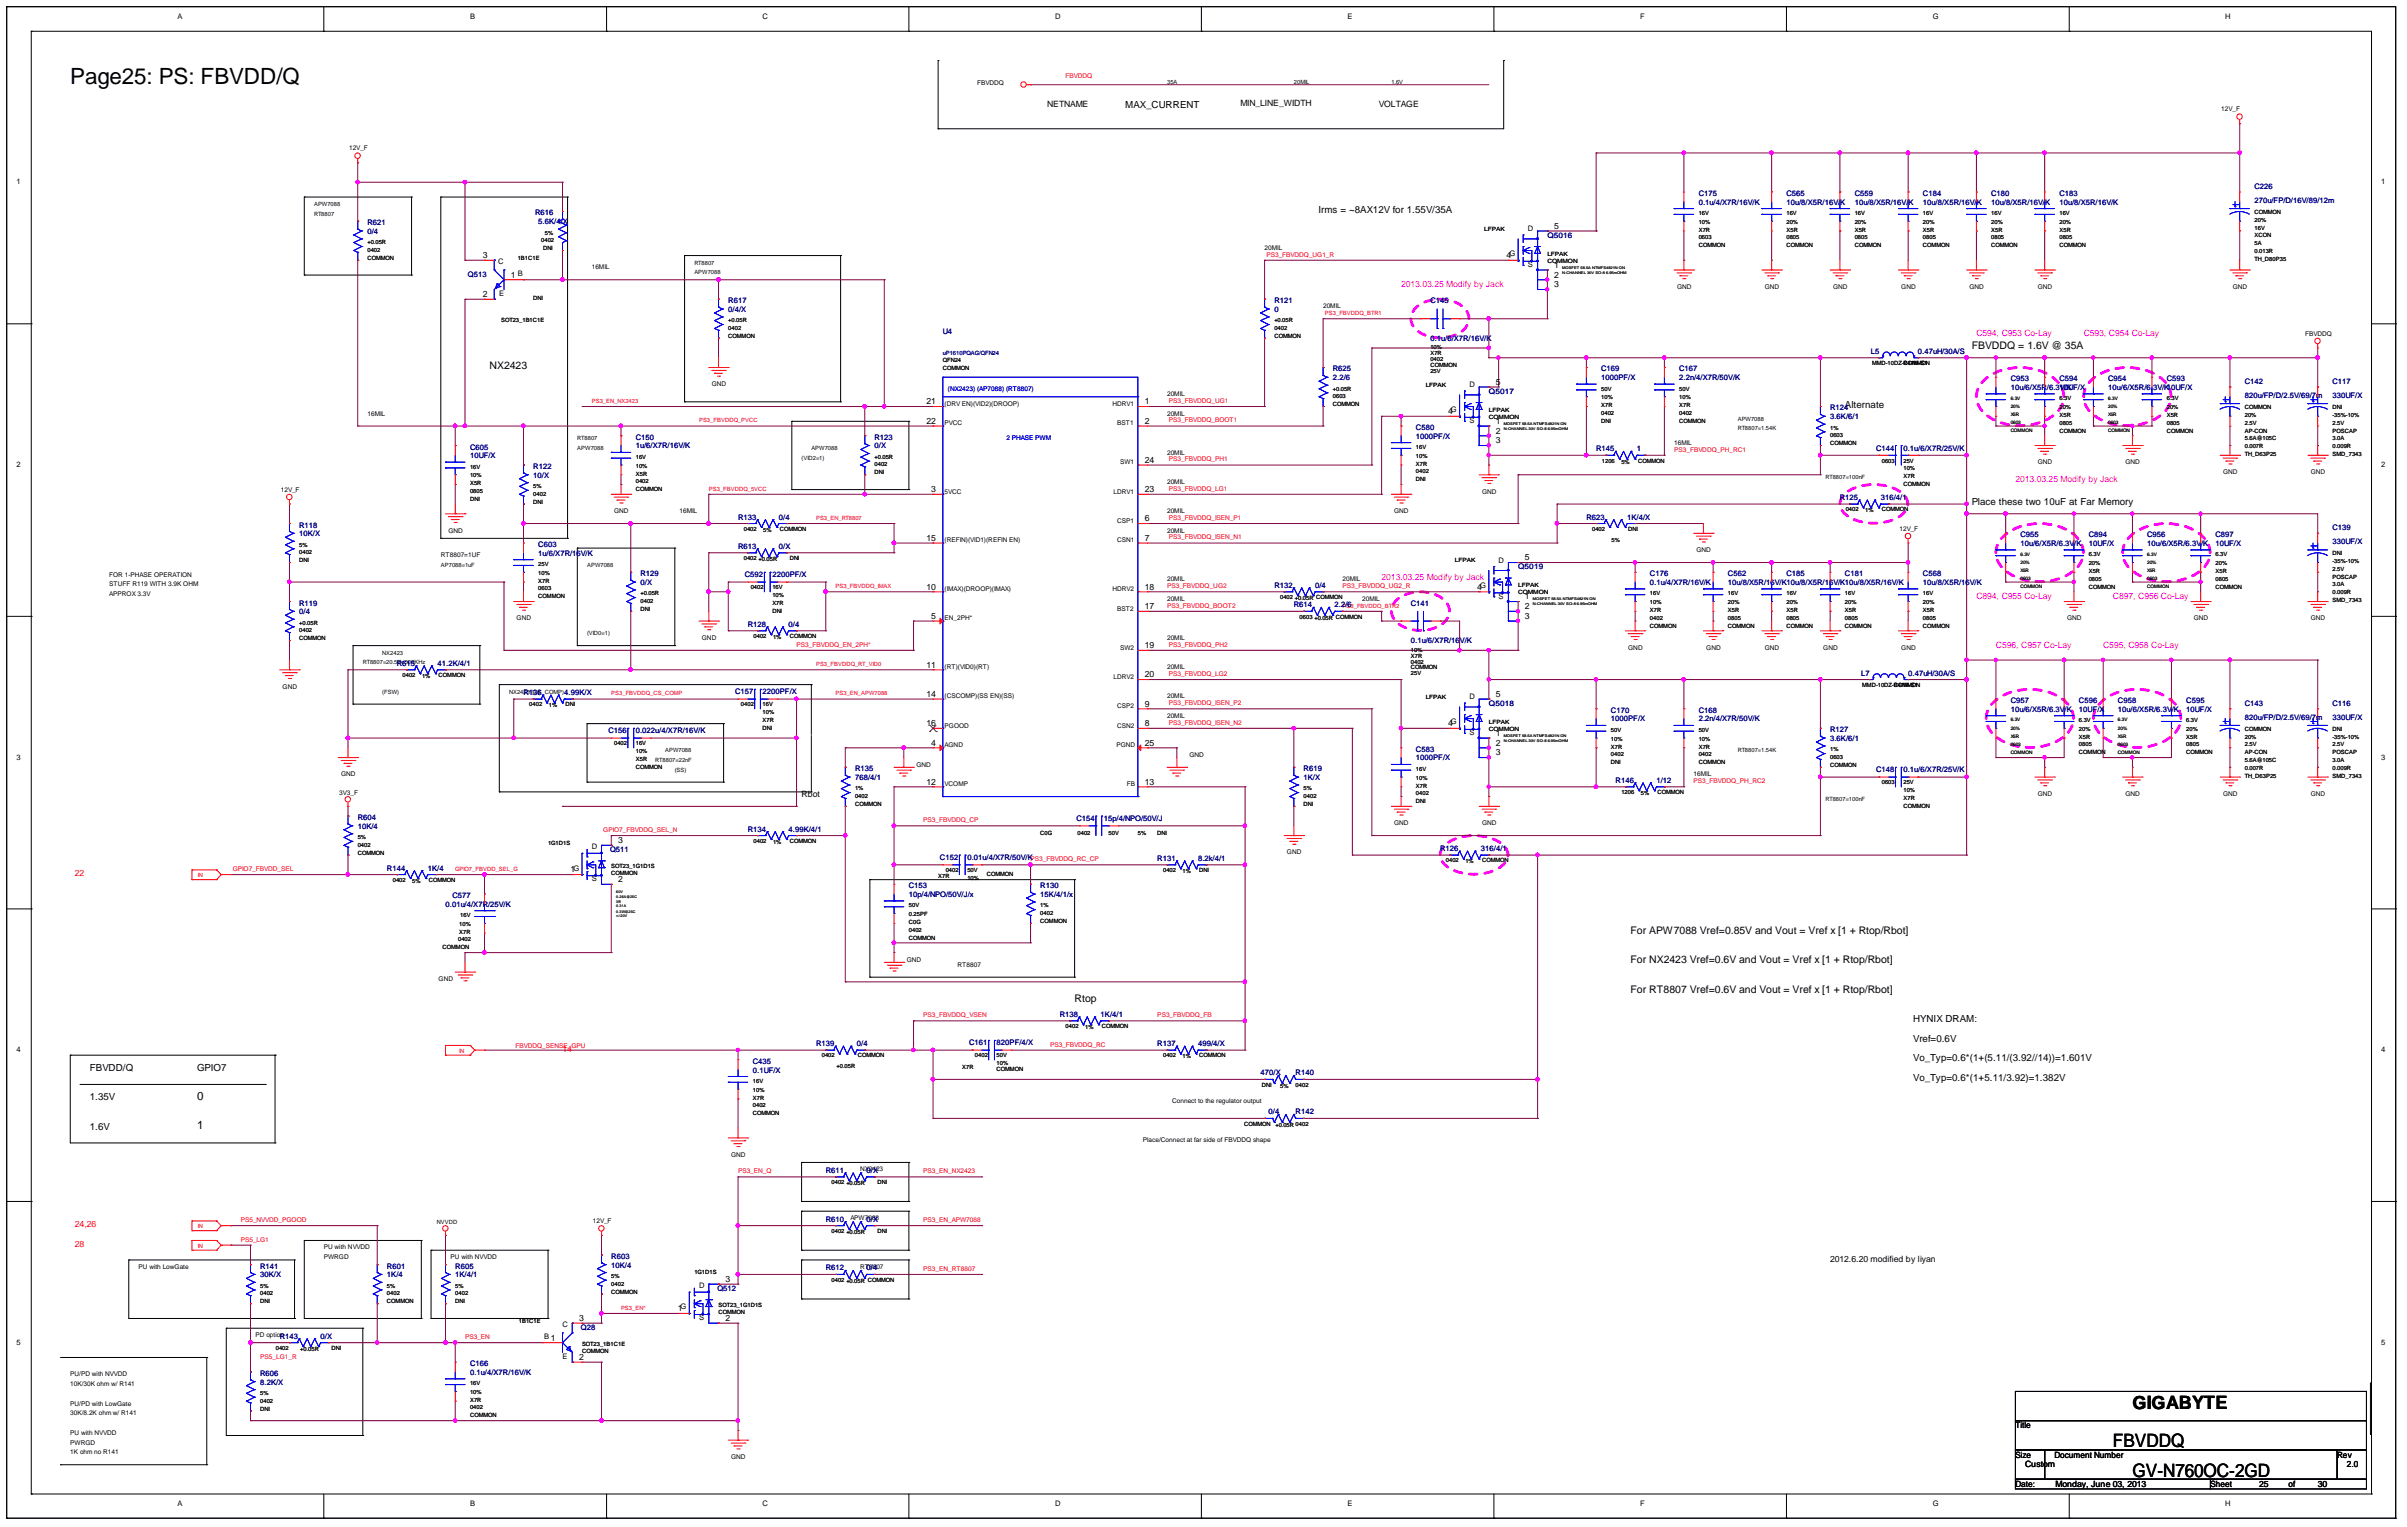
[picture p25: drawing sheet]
<svg xmlns="http://www.w3.org/2000/svg" width="282mm" height="179mm" viewBox="0 0 282 179" stroke-linecap="round" stroke-linejoin="round" font-family="sans-serif">
<defs><g id="words">
<text font-size="2.6" x="8.2" y="9.9">Page25: PS: FBVDD/Q</text>
<g font-size="2.2">
<text x="250" y="165.1">GIGABYTE</text>
<text x="247.7" y="169.7">FBVDDQ</text>
<text x="250" y="173.1">GV-N760OC-2GD</text>
</g>
<g font-size="1.4">
<text x="23.1" y="128.9">0</text>
<text x="23.1" y="132.3">1</text>
</g>
<g font-size="1.2">
<text x="231.1" y="40.9">FBVDDQ = 1.6V @ 35A</text>
<text x="57.4" y="43.2">NX2423</text>
<text x="191.1" y="109.5">For APW7088 Vref=0.85V and Vout = Vref x [1 + Rtop/Rbot]</text>
<text x="191.1" y="112.9">For NX2423 Vref=0.6V and Vout = Vref x [1 + Rtop/Rbot]</text>
<text x="126" y="117.5">Rtop</text>
<text x="191.1" y="116.4">For RT8807 Vref=0.6V and Vout = Vref x [1 + Rtop/Rbot]</text>
</g>
<g font-size="1.1">
<text x="131.9" y="12.6">MAX_CURRENT</text>
<text x="154.5" y="25">Irms = ~8AX12V for 1.55V/35A</text>
<text x="216.3" y="47.8">Alternate</text>
<text x="231.1" y="59.2">Place these two 10uF at Far Memory</text>
<text x="224.3" y="119.8">HYNIX DRAM:</text>
<text x="10.5" y="125.5">FBVDD/Q</text>
<text x="23.1" y="125.5">GPIO7</text>
<text x="224.3" y="122.1">Vref=0.6V</text>
<text x="224.3" y="124.4">Vo_Typ=0.6*(1+(5.11/(3.92//14))=1.601V</text>
<text x="10.5" y="129">1.35V</text>
<text x="224.3" y="126.7">Vo_Typ=0.6*(1+5.11/3.92)=1.382V</text>
<text x="10.5" y="132.4">1.6V</text>
</g>
<g font-size="1">
<text x="122.7" y="12.6">NETNAME</text>
<text x="145.4" y="12.4">MIN_LINE_WIDTH</text>
<text x="161.6" y="12.6">VOLTAGE</text>
<text x="182.2" y="26.8">5</text>
<text x="56.6" y="34.8">2</text>
<text x="56.6" y="30.2">3</text>
<text x="59.9" y="32.5">1</text>
<text x="176.6" y="30.2">4</text>
<text x="182.2" y="31.4">1</text>
<text x="182.2" y="32.5">2</text>
<text x="182.2" y="33.7">3</text>
<text x="108.6" y="47.4">21</text>
<text x="134.2" y="47.4">1</text>
<text x="175.3" y="45.1">5</text>
<text x="108.6" y="49.7">22</text>
<text x="134.2" y="49.7">2</text>
<text x="169.7" y="48.5">4</text>
<text x="175.3" y="49.7">1</text>
<text x="175.3" y="50.8">2</text>
<text x="175.3" y="52">3</text>
<text x="109.2" y="57.7">3</text>
<text x="134.2" y="57.7">23</text>
<text x="134.2" y="54.3">24</text>
<text x="108.6" y="63.4">15</text>
<text x="134.2" y="61.1">6</text>
<text x="134.2" y="63.4">7</text>
<text x="178.8" y="65.7">5</text>
<text x="108.6" y="69.1">10</text>
<text x="134.2" y="71.4">17</text>
<text x="134.2" y="69.1">18</text>
<text x="173.2" y="69.1">4</text>
<text x="178.8" y="70.3">1</text>
<text x="178.8" y="71.4">2</text>
<text x="109.2" y="72.5">5</text>
<text x="134.2" y="76">19</text>
<text x="178.8" y="72.5">3</text>
<text x="108.6" y="78.3">11</text>
<text x="108.6" y="81.7">14</text>
<text x="134.2" y="82.8">9</text>
<text x="134.2" y="79.4">20</text>
<text x="175.3" y="81.7">5</text>
<text x="108.6" y="85.1">16</text>
<text x="109.2" y="87.4">4</text>
<text x="134.2" y="85.1">8</text>
<text x="134.2" y="87.4">25</text>
<text x="169.7" y="85.1">4</text>
<text x="175.3" y="86.3">1</text>
<text x="175.3" y="87.4">2</text>
<text x="175.3" y="88.5">3</text>
<text x="94" y="93.5">Rbot</text>
<text x="108.6" y="92">12</text>
<text x="134.2" y="92">13</text>
<text x="72.5" y="98.8">3</text>
<text x="66.9" y="102.3">1</text>
<text x="72.5" y="103.4">2</text>
<text x="214.5" y="148">2012.6.20 modified by liyan</text>
<text x="67.9" y="154.8">3</text>
<text x="79.4" y="153.7">1</text>
<text x="85" y="154.8">2</text>
<text x="85" y="150.3">3</text>
<text x="64.6" y="157.1">1</text>
<text x="67.9" y="159.4">2</text>
<text x="236.2" y="167.4">Title</text>
<text x="236.2" y="170.8">Size</text>
<text x="237.4" y="172">Custom</text>
<text x="240.8" y="170.8">Document Number</text>
<text x="274" y="170.8">Rev</text>
<text x="275.1" y="172">2.0</text>
<text x="236.2" y="174.3">Date:</text>
<text x="240.9" y="174.3">Monday, June 03, 2013</text>
<text x="259.1" y="174.3">Sheet</text>
<text x="264.8" y="174.3">25</text>
<text x="268.2" y="174.3">of</text>
<text x="271.7" y="174.3">30</text>
</g>
<g font-size="1" fill="#f0f">
<text x="164.2" y="33.7">2013.03.25 Modify by Jack</text>
<text x="231.7" y="39.4">C594, C953 Co-Lay</text>
<text x="244.2" y="39.4">C593, C954 Co-Lay</text>
<text x="236.2" y="56.5">2013.03.25 Modify by Jack</text>
<text x="161.9" y="68">2013.03.25 Modify by Jack</text>
<text x="231.7" y="70.3">C894, C955 Co-Lay</text>
<text x="247.7" y="70.3">C897, C956 Co-Lay</text>
<text x="234" y="76">C596, C957 Co-Lay</text>
<text x="246.5" y="76">C595, C958 Co-Lay</text>
</g>
<g font-size="1" fill="#f00">
<text x="8.8" y="102.7">22</text>
<text x="65.9" y="123.3">14</text>
<text x="8.8" y="143.9">24,26</text>
<text x="8.8" y="146.2">28</text>
</g>
<g font-size=".9">
<text x="20.8" y="2.2">A</text>
<text x="55.1" y="2.2">B</text>
<text x="89.4" y="2.2">C</text>
<text x="123.7" y="2.2">D</text>
<text x="158" y="2.2">E</text>
<text x="192.3" y="2.2">F</text>
<text x="226.5" y="2.2">G</text>
<text x="260.8" y="2.2">H</text>
<text x="1.9" y="21.6">1</text>
<text x="279.1" y="21.6">1</text>
<text x="179.1" y="27.1">D</text>
<text x="58.4" y="31">C</text>
<text x="58.5" y="34.7">E</text>
<text x="60.7" y="32.3">B</text>
<text x="176.9" y="30">G</text>
<text x="179.1" y="31.3">S</text>
<text x="172.2" y="45.4">D</text>
<text x="170.1" y="48.3">G</text>
<text x="172.2" y="49.6">S</text>
<text x="1.9" y="54.8">2</text>
<text x="279.1" y="54.8">2</text>
<text x="175.7" y="65.9">D</text>
<text x="173.5" y="68.9">G</text>
<text x="175.7" y="70.2">S</text>
<text x="172.2" y="81.9">D</text>
<text x="1.9" y="89.1">3</text>
<text x="170.1" y="84.9">G</text>
<text x="172.2" y="86.2">S</text>
<text x="279.1" y="89.1">3</text>
<text x="69.4" y="99.5">D</text>
<text x="67.2" y="102">G</text>
<text x="69.4" y="103.3">S</text>
<text x="1.9" y="123.3">4</text>
<text x="279.1" y="123.3">4</text>
<text x="65.9" y="155.6">C</text>
<text x="79.8" y="153.5">G</text>
<text x="81.9" y="154.8">S</text>
<text x="81.9" y="151">D</text>
<text x="1.9" y="157.6">5</text>
<text x="63.8" y="156.9">B</text>
<text x="65.9" y="159.3">E</text>
<text x="279.1" y="157.6">5</text>
<text x="20.8" y="176.5">A</text>
<text x="55.1" y="176.5">B</text>
<text x="89.4" y="176.5">C</text>
<text x="123.7" y="176.5">D</text>
<text x="158" y="176.5">E</text>
<text x="192.3" y="176.5">F</text>
<text x="226.5" y="176.5">G</text>
<text x="260.8" y="176.5">H</text>
</g>
<g font-size=".9" fill="#000080">
<text x="199.1" y="23">C175</text>
<text x="199.1" y="24">0.1u/4/X7R/16V/K</text>
<text x="209.4" y="23">C565</text>
<text x="209.4" y="24">10u/8/X5R/16V/K</text>
<text x="217.4" y="23">C559</text>
<text x="217.4" y="24">10u/8/X5R/16V/K</text>
<text x="225.4" y="23">C184</text>
<text x="225.4" y="24">10u/8/X5R/16V/K</text>
<text x="233.4" y="23">C180</text>
<text x="233.4" y="24">10u/8/X5R/16V/K</text>
<text x="241.4" y="23">C183</text>
<text x="241.4" y="24">10u/8/X5R/16V/K</text>
<text x="264.3" y="22.2">C226</text>
<text x="264.3" y="23.8">270u/FP/D/16V/89/12m</text>
<text x="43.1" y="26.4">R621</text>
<text x="43.1" y="27.4">0/4</text>
<text x="62.7" y="25.3">R616</text>
<text x="63.1" y="26.3">5.6K/4/X</text>
<text x="181.4" y="27.9">Q5016</text>
<text x="54.8" y="32.5">Q513</text>
<text x="85.4" y="35.5">R617</text>
<text x="149.4" y="35.5">R121</text>
<text x="167.7" y="35.5">C145</text>
<text x="85.4" y="36.6">0/4/X</text>
<text x="110.5" y="39.2">U4</text>
<text x="149.4" y="36.6">0</text>
<text x="167.7" y="40">0.1u/6/X7R/16V/K</text>
<text x="219.3" y="41.5">L5</text>
<text x="224.8" y="41.5">0.47uH/30A/S</text>
<text x="156.2" y="43.5">R625</text>
<text x="156.2" y="44.6">2.2/6</text>
<text x="174.5" y="46.2">Q5017</text>
<text x="187.7" y="43.5">C169</text>
<text x="187.7" y="44.6">1000PF/X</text>
<text x="196.8" y="43.5">C167</text>
<text x="196.8" y="44.6">2.2n/4/X7R/50V/K</text>
<text x="235.7" y="44.7">C953</text>
<text x="235.7" y="45.7">10u/6/X5R/6.3V/K</text>
<text x="241.4" y="44.7">C594</text>
<text x="241.4" y="45.7">10UF/X</text>
<text x="247.1" y="44.7">C954</text>
<text x="247.1" y="45.7">10u/6/X5R/6.3V/K10UF/X</text>
<text x="254" y="44.7">C593</text>
<text x="263.1" y="45">C142</text>
<text x="263.1" y="46.6">820u/FP/D/2.5V/69/7m</text>
<text x="273.4" y="45">C117</text>
<text x="273.4" y="46.6">330UF/X</text>
<text x="55.1" y="52.7">C605</text>
<text x="55.1" y="53.7">10UF/X</text>
<text x="74.5" y="51.5">C150</text>
<text x="74.5" y="52.6">1u/6/X7R/16V/K</text>
<text x="102.5" y="51.5">R123</text>
<text x="102.5" y="52.6">0/X</text>
<text x="166" y="50.4">C580</text>
<text x="166" y="51.4">1000PF/X</text>
<text x="187.1" y="52.9">R145</text>
<text x="191.9" y="52.9">1</text>
<text x="214.5" y="48.1">R124</text>
<text x="214.5" y="49.1">3.6K/6/1</text>
<text x="219.9" y="52.8">C144</text>
<text x="223.1" y="52.8">0.1u/6/X7R/25V/K</text>
<text x="62.5" y="55">R122</text>
<text x="62.5" y="56">10/X</text>
<text x="215.7" y="58.6">R125</text>
<text x="220.5" y="58.6">316/4/1</text>
<text x="35.1" y="61.8">R118</text>
<text x="35.1" y="62.8">10K/X</text>
<text x="63.1" y="64.1">C603</text>
<text x="63.1" y="65.1">1u/6/X7R/16V/K</text>
<text x="86.5" y="64.3">R613</text>
<text x="86.5" y="60.9">R133</text>
<text x="91.3" y="64.3">0/X</text>
<text x="91.3" y="60.9">0/4</text>
<text x="186" y="60.9">R623</text>
<text x="190.7" y="60.9">1K/4/X</text>
<text x="236.8" y="63">C955</text>
<text x="236.8" y="64">10u/6/X5R/6.3V/K</text>
<text x="244.8" y="63">C894</text>
<text x="244.8" y="64">10UF/X</text>
<text x="251.7" y="63">C956</text>
<text x="251.7" y="64">10u/6/X5R/6.3V/K</text>
<text x="259.7" y="63">C897</text>
<text x="259.7" y="64">10UF/X</text>
<text x="273.4" y="62.2">C139</text>
<text x="273.4" y="63.8">330UF/X</text>
<text x="35.1" y="71">R119</text>
<text x="35.1" y="72">0/4</text>
<text x="75.1" y="67.5">R129</text>
<text x="75.1" y="68.6">0/X</text>
<text x="87.3" y="67.7">C592</text>
<text x="90.5" y="67.7">2200PF/X</text>
<text x="149.4" y="68.9">R132</text>
<text x="151.7" y="71.2">R614</text>
<text x="154.2" y="68.9">0/4</text>
<text x="156.4" y="71.2">2.2/6</text>
<text x="165.4" y="71">C141</text>
<text x="178" y="66.7">Q5019</text>
<text x="193.4" y="67.5">C176</text>
<text x="193.4" y="68.6">0.1u/4/X7R/16V/K</text>
<text x="202.5" y="67.5">C562</text>
<text x="202.5" y="68.6">10u/8/X5R/16V/K10u/8/X5R/16V/K10u/8/X5R/16V/K</text>
<text x="209.4" y="67.5">C185</text>
<text x="216.3" y="67.5">C181</text>
<text x="225.4" y="67.5">C568</text>
<text x="225.4" y="68.6">10u/8/X5R/16V/K</text>
<text x="87.7" y="73.5">R128</text>
<text x="92.4" y="73.5">0/4</text>
<text x="165.4" y="75.4">0.1u/6/X7R/16V/K</text>
<text x="46.5" y="78">R615</text>
<text x="51.3" y="78">41.2K/4/1</text>
<text x="61.4" y="81.5">R136</text>
<text x="66.1" y="81.5">4.99K/X</text>
<text x="86.2" y="81.4">C157</text>
<text x="89.4" y="81.4">2200PF/X</text>
<text x="174.5" y="82.7">Q5018</text>
<text x="188.8" y="83.5">C170</text>
<text x="199.1" y="83.5">C168</text>
<text x="218.2" y="79.2">L7</text>
<text x="223.7" y="79.2">0.47uH/30A/S</text>
<text x="235.7" y="82.4">C957</text>
<text x="235.7" y="83.4">10u/6/X5R/6.3V/K</text>
<text x="243.7" y="82.4">C596</text>
<text x="243.7" y="83.4">10UF/X</text>
<text x="248.3" y="82.4">C958</text>
<text x="248.3" y="83.4">10u/6/X5R/6.3V/K</text>
<text x="256.3" y="82.4">C595</text>
<text x="256.3" y="83.4">10UF/X</text>
<text x="263.1" y="82.7">C143</text>
<text x="273.4" y="82.7">C116</text>
<text x="71.3" y="86">C156</text>
<text x="74.5" y="86">0.022u/4/X7R/16V/K</text>
<text x="166" y="88.1">C583</text>
<text x="166" y="89.1">1000PF/X</text>
<text x="188.8" y="84.6">1000PF/X</text>
<text x="199.1" y="84.6">2.2n/4/X7R/50V/K</text>
<text x="214.5" y="85.8">R127</text>
<text x="214.5" y="86.8">3.6K/6/1</text>
<text x="263.1" y="84.4">820u/FP/D/2.5V/69/7m</text>
<text x="273.4" y="84.4">330UF/X</text>
<text x="100.2" y="90.4">R135</text>
<text x="100.2" y="91.4">768/4/1</text>
<text x="152.8" y="90.4">R619</text>
<text x="152.8" y="91.4">1K/X</text>
<text x="189.4" y="91.8">R146</text>
<text x="194.2" y="91.8">1/12</text>
<text x="219.9" y="90.5">C148</text>
<text x="223.1" y="90.5">0.1u/6/X7R/25V/K</text>
<text x="41.9" y="96.1">R604</text>
<text x="41.9" y="97.1">10K/4</text>
<text x="71.5" y="99.9">Q511</text>
<text x="87.7" y="97.5">R134</text>
<text x="92.4" y="97.5">4.99K/4/1</text>
<text x="110.2" y="100.8">C152</text>
<text x="113.4" y="100.8">0.01u/4/X7R/50V/K</text>
<text x="126.2" y="96.2">C154</text>
<text x="129.4" y="96.2">15p/4/NPO/50V/J</text>
<text x="135.7" y="100.9">R131</text>
<text x="140.4" y="100.9">8.2k/4/1</text>
<text x="168.8" y="99.8">R126</text>
<text x="173.6" y="99.8">316/4/1</text>
<text x="45.4" y="102">R144</text>
<text x="50.1" y="102">1K/4</text>
<text x="52.2" y="106.3">0.01u/4/X7R/25V/K</text>
<text x="53" y="105.3">C577</text>
<text x="106.5" y="104.1">C153</text>
<text x="106.5" y="105.1">10p/4/NPO/50V/J/x</text>
<text x="121.9" y="104.1">R130</text>
<text x="121.9" y="105.1">15K/4/1/x</text>
<text x="124.2" y="119.2">R138</text>
<text x="129" y="119.2">1K/4/1</text>
<text x="88.2" y="124.7">C435</text>
<text x="88.2" y="125.7">0.1UF/X</text>
<text x="95.7" y="122.6">R139</text>
<text x="100.4" y="122.6">0/4</text>
<text x="113.6" y="122.5">C161</text>
<text x="116.8" y="122.5">820PF/4/X</text>
<text x="135.7" y="122.6">R137</text>
<text x="140.4" y="122.6">499/4/X</text>
<text x="147.8" y="126.1">470/X</text>
<text x="148.7" y="130.6">0/4</text>
<text x="151.9" y="126.1">R140</text>
<text x="151.9" y="130.6">R142</text>
<text x="96.8" y="137.5">R611</text>
<text x="101.6" y="137.5">0/X</text>
<text x="96.8" y="143.2">R610</text>
<text x="101.6" y="143.2">0/X</text>
<text x="30.5" y="148.7">R141</text>
<text x="30.5" y="149.7">30K/X</text>
<text x="45.4" y="148.7">R601</text>
<text x="45.4" y="149.7">1K/4</text>
<text x="53.4" y="148.7">R605</text>
<text x="53.4" y="149.7">1K/4/1</text>
<text x="71.7" y="147.6">R603</text>
<text x="71.7" y="148.6">10K/4</text>
<text x="96.8" y="148.9">R612</text>
<text x="101.6" y="148.9">0/4</text>
<text x="68.1" y="155.9">Q28</text>
<text x="84.1" y="151.3">Q512</text>
<text x="30.5" y="161.3">R606</text>
<text x="32.8" y="156.9">R143</text>
<text x="37.6" y="156.9">0/X</text>
<text x="55.1" y="160.1">C166</text>
<text x="55.1" y="161.1">0.1u/4/X7R/16V/K</text>
<text x="30.5" y="162.3">8.2K/X</text>
</g>
<g font-size=".8">
<text x="114.5" y="10">FBVDDQ</text>
<text x="40.9" y="17.6">12V_F</text>
<text x="260.4" y="13.1">12V_F</text>
<text x="148.2" y="29.3">20MIL</text>
<text x="69.4" y="31.6">16MIL</text>
<text x="196.6" y="33.8">GND</text>
<text x="206.9" y="33.8">GND</text>
<text x="214.9" y="33.8">GND</text>
<text x="222.9" y="33.8">GND</text>
<text x="230.9" y="33.8">GND</text>
<text x="238.9" y="33.8">GND</text>
<text x="261.7" y="33.8">GND</text>
<text x="155.1" y="36.1">20MIL</text>
<text x="270.2" y="39.4">FBVDDQ</text>
<text x="83.4" y="45.3">GND</text>
<text x="110.7" y="47.6">(DRV EN)(VID2)(DROOP)</text>
<text x="130.4" y="47.6">HDRV1</text>
<text x="136.8" y="46.4">20MIL</text>
<text x="43.1" y="48.7">16MIL</text>
<text x="110.7" y="49.9">PVCC</text>
<text x="131" y="49.9">BST1</text>
<text x="136.8" y="48.7">20MIL</text>
<text x="136.8" y="53.3">20MIL</text>
<text x="196.2" y="52.1">16MIL</text>
<text x="32.9" y="57.6">12V_F</text>
<text x="110.7" y="57.9">5VCC</text>
<text x="130.5" y="57.9">LDRV1</text>
<text x="131.3" y="54.4">SW1</text>
<text x="136.8" y="56.7">20MIL</text>
<text x="173.7" y="57.9">GND</text>
<text x="238.9" y="54.4">GND</text>
<text x="249.2" y="54.4">GND</text>
<text x="260.6" y="55.6">GND</text>
<text x="270.9" y="55.6">GND</text>
<text x="51.7" y="65.3">RT8807=1UF</text>
<text x="52.6" y="62.4">GND</text>
<text x="72" y="60.1">GND</text>
<text x="79.7" y="60.1">16MIL</text>
<text x="110.7" y="63.6">(REFIN)(VID1)(REFIN EN)</text>
<text x="131" y="61.3">CSP1</text>
<text x="131" y="63.6">CSN1</text>
<text x="136.8" y="62.4">20MIL</text>
<text x="136.8" y="60.1">20MIL</text>
<text x="163.4" y="60.1">GND</text>
<text x="198.9" y="64.7">GND</text>
<text x="222.7" y="62.2">12V_F</text>
<text x="12.8" y="69.9">APPROX 3.3V</text>
<text x="12.8" y="68.7">STUFF R119 WITH 3.9K OHM</text>
<text x="12.8" y="67.6">FOR 1-PHASE OPERATION</text>
<text x="110.7" y="69.3">(IMAX)(DROOP)(IMAX)</text>
<text x="130.4" y="69.3">HDRV2</text>
<text x="131" y="71.6">BST2</text>
<text x="136.8" y="70.4">20MIL</text>
<text x="136.8" y="68.1">20MIL</text>
<text x="157.4" y="68.1">20MIL</text>
<text x="159.7" y="70.4">20MIL</text>
<text x="60.6" y="72.7">GND</text>
<text x="82.3" y="75">GND</text>
<text x="110.7" y="72.7">EN_2PH*</text>
<text x="131.3" y="76.1">SW2</text>
<text x="136.8" y="75">20MIL</text>
<text x="190.9" y="76.1">GND</text>
<text x="200" y="76.1">GND</text>
<text x="206.9" y="76.1">GND</text>
<text x="213.7" y="76.1">GND</text>
<text x="222.9" y="76.1">GND</text>
<text x="242.3" y="72.7">GND</text>
<text x="257.2" y="72.7">GND</text>
<text x="270.9" y="72.7">GND</text>
<text x="33.1" y="80.7">GND</text>
<text x="110.7" y="78.4">(RT)(VID0)(RT)</text>
<text x="110.7" y="81.9">(CSCOMP)(SS EN)(SS)</text>
<text x="130.5" y="79.6">LDRV2</text>
<text x="131" y="83">CSP2</text>
<text x="136.8" y="81.9">20MIL</text>
<text x="136.8" y="78.4">20MIL</text>
<text x="107.4" y="89.9">GND</text>
<text x="110.7" y="87.6">AGND</text>
<text x="110.7" y="85.3">PGOOD</text>
<text x="130.9" y="87.6">PGND</text>
<text x="131" y="85.3">CSN2</text>
<text x="136.8" y="84.1">20MIL</text>
<text x="139.4" y="88.7">GND</text>
<text x="39.8" y="93.2">3V3_F</text>
<text x="40" y="91">GND</text>
<text x="110.7" y="92.1">VCOMP</text>
<text x="132.1" y="92.1">FB</text>
<text x="198.5" y="91">16MIL</text>
<text x="238.9" y="93.3">GND</text>
<text x="249.2" y="93.3">GND</text>
<text x="260.6" y="93.3">GND</text>
<text x="270.9" y="93.3">GND</text>
<text x="150.9" y="100.1">GND</text>
<text x="163.4" y="96.7">GND</text>
<text x="173.7" y="96.7">GND</text>
<text x="106.3" y="112.7">GND</text>
<text x="112.2" y="113.3">RT8807</text>
<text x="51.4" y="115">GND</text>
<text x="137.4" y="129.3">Connect to the regulator output</text>
<text x="85.7" y="135.6">GND</text>
<text x="100.8" y="137.3">NX2423</text>
<text x="134" y="133.9">Place/Connect at far side of FBVDDQ shape</text>
<text x="69.5" y="143.4">12V_F</text>
<text x="99.7" y="143">APW7088</text>
<text x="16.2" y="148.7">PU with LowGate</text>
<text x="38" y="147.6">PWRGD</text>
<text x="38" y="146.5">PU with NVVDD</text>
<text x="52.8" y="147.6">PU with NVVDD</text>
<text x="100.8" y="148.7">RT8807</text>
<text x="8.2" y="161.3">PU/PD with NVVDD</text>
<text x="30" y="156.7">PD option</text>
<text x="8.2" y="164.7">PU/PD with LowGate</text>
<text x="8.2" y="162.5">10K/30K ohm w/ R141</text>
<text x="8.2" y="165.9">30K/8.2K ohm w/ R141</text>
<text x="8.2" y="170.5">1K ohm no R141</text>
<text x="8.2" y="169.3">PWRGD</text>
<text x="8.2" y="168.2">PU with NVVDD</text>
<text x="85.7" y="171">GND</text>
</g>
<g font-size=".8" fill="#f00">
<text x="124.9" y="9.2">FBVDDQ</text>
<text x="148.4" y="30.1">PS3_FBVDDQ_UG1_R</text>
<text x="137" y="47.2">PS3_FBVDDQ_UG1</text>
<text x="137" y="49.5">PS3_FBVDDQ_BOOT1</text>
<text x="196.2" y="52.9">PS3_FBVDDQ_PH_RC1</text>
<text x="137" y="57.5">PS3_FBVDDQ_LG1</text>
<text x="137" y="54.1">PS3_FBVDDQ_PH1</text>
<text x="137" y="63.2">PS3_FBVDDQ_ISEN_N1</text>
<text x="137" y="60.9">PS3_FBVDDQ_ISEN_P1</text>
<text x="136.8" y="71.2">PS3_FBVDDQ_BOOT2</text>
<text x="136.8" y="68.9">PS3_FBVDDQ_UG2</text>
<text x="157.4" y="68.9">PS3_FBVDDQ_UG2_R</text>
<text x="93.4" y="75.8">PS3_FBVDDQ_EN_2PH*</text>
<text x="137" y="75.8">PS3_FBVDDQ_PH2</text>
<text x="137" y="82.7">PS3_FBVDDQ_ISEN_P2</text>
<text x="137" y="79.2">PS3_FBVDDQ_LG2</text>
<text x="137" y="84.9">PS3_FBVDDQ_ISEN_N2</text>
<text x="198.5" y="91.8">PS3_FBVDDQ_PH_RC2</text>
<text x="70.7" y="97.5">GPIO7_FBVDDQ_SEL_N</text>
<text x="108.2" y="96.4">PS3_FBVDDQ_CP</text>
<text x="120.8" y="100.9">PS3_FBVDDQ_RC_CP</text>
<text x="27.3" y="102.1">GPIO7_FBVDD_SEL</text>
<text x="108.2" y="119.2">PS3_FBVDDQ_VSEN</text>
<text x="135.7" y="119.2">PS3_FBVDDQ_FB</text>
<text x="60.4" y="122.9">FBVDDQ_SENSE_GPU</text>
<text x="123.1" y="122.7">PS3_FBVDDQ_RC</text>
<text x="86.5" y="137.5">PS3_EN_Q</text>
<text x="108.2" y="137.5">PS3_EN_NX2423</text>
<text x="28.2" y="143.2">PS5_NVVDD_PGOOD</text>
<text x="108.2" y="143.2">PS3_EN_APW7088</text>
<text x="28.2" y="145.5">PS5_LG1</text>
<text x="108.2" y="149">PS3_EN_RT8807</text>
<text x="30.5" y="159.2">PS5_LG1_R</text>
<text x="54.5" y="157">PS3_EN</text>
</g>
<g font-size=".8" fill="#00f">
<text x="111.1" y="45.9">(NX2423) (AP7088) (RT8807)</text>
<text x="118" y="51.6">2 PHASE PWM</text>
</g>
<g font-size=".7">
<text x="136.8" y="9.9">35A</text>
<text x="151.7" y="9.9">20MIL</text>
<text x="163.1" y="9.9">1.6V</text>
<text x="36.8" y="25.3">RT8807</text>
<text x="36.8" y="24.2">APW7088</text>
<text x="43.1" y="29.5">0402</text>
<text x="43.1" y="28.6">+0.05R</text>
<text x="63.4" y="28.4">0402</text>
<text x="63.7" y="29.3">DNI</text>
<text x="63.9" y="27.5">5%</text>
<text x="174" y="27">LFPAK</text>
<text x="181.4" y="30">LFPAK</text>
<text x="199.1" y="29">COMMON</text>
<text x="199.1" y="28">0603</text>
<text x="199.1" y="26.2">10%</text>
<text x="199.1" y="27.2">X7R</text>
<text x="199.1" y="25.2">16V</text>
<text x="209.4" y="27.2">X5R</text>
<text x="209.4" y="28">0805</text>
<text x="209.4" y="29">COMMON</text>
<text x="209.4" y="25.2">16V</text>
<text x="209.4" y="26.2">20%</text>
<text x="217.4" y="26.2">20%</text>
<text x="217.4" y="28">0805</text>
<text x="217.4" y="29">COMMON</text>
<text x="217.4" y="27.2">X5R</text>
<text x="217.4" y="25.2">16V</text>
<text x="225.4" y="27.2">X5R</text>
<text x="225.4" y="28">0805</text>
<text x="225.4" y="26.2">20%</text>
<text x="225.4" y="29">COMMON</text>
<text x="225.4" y="25.2">16V</text>
<text x="233.4" y="28">0805</text>
<text x="233.4" y="27.2">X5R</text>
<text x="233.4" y="29">COMMON</text>
<text x="233.4" y="25.2">16V</text>
<text x="233.4" y="26.2">20%</text>
<text x="241.4" y="29">COMMON</text>
<text x="241.4" y="26.2">20%</text>
<text x="241.4" y="28">0805</text>
<text x="241.4" y="27.2">X5R</text>
<text x="241.4" y="25.2">16V</text>
<text x="264.3" y="26">20%</text>
<text x="264.3" y="27.8">XCON</text>
<text x="264.3" y="28.7">5A</text>
<text x="264.3" y="29.7">0.013R</text>
<text x="264.3" y="26.9">16V</text>
<text x="264.3" y="25.1">COMMON</text>
<text x="43.1" y="30.5">COMMON</text>
<text x="60.7" y="30.5">1B1C1E</text>
<text x="62.5" y="35.2">DNI</text>
<text x="81.4" y="32.2">APW7088</text>
<text x="81.4" y="31">RT8807</text>
<text x="181.4" y="30.8">COMMON</text>
<text x="264.3" y="30.6">TH_D80P35</text>
<text x="58.7" y="37.8">SOT23_1B1C1E</text>
<text x="85.4" y="37.8">+0.05R</text>
<text x="85.4" y="38.7">0402</text>
<text x="85.4" y="39.6">COMMON</text>
<text x="149.4" y="39.6">COMMON</text>
<text x="149.4" y="38.7">0402</text>
<text x="149.4" y="37.8">+0.05R</text>
<text x="167.7" y="41">10%</text>
<text x="167.7" y="41.6">X7R</text>
<text x="110.5" y="42.4">QFN24</text>
<text x="110.5" y="43.4">COMMON</text>
<text x="156.2" y="47.6">COMMON</text>
<text x="156.2" y="45.8">+0.05R</text>
<text x="156.2" y="46.7">0603</text>
<text x="167.1" y="45.3">LFPAK</text>
<text x="167.7" y="42.4">0402</text>
<text x="167.7" y="43">COMMON</text>
<text x="167.7" y="43.7">25V</text>
<text x="187.7" y="45.8">50V</text>
<text x="187.7" y="46.8">10%</text>
<text x="187.7" y="47.7">X7R</text>
<text x="196.8" y="45.8">50V</text>
<text x="196.8" y="46.8">10%</text>
<text x="196.8" y="47.7">X7R</text>
<text x="219.4" y="42.8">MMD-10DZ-R47M-S1</text>
<text x="223.1" y="42.8">COMMON</text>
<text x="241.4" y="46.9">6.3V</text>
<text x="241.4" y="47.9">20%</text>
<text x="254" y="46.9">6.3V</text>
<text x="254" y="47.9">20%</text>
<text x="263.1" y="47.9">COMMON</text>
<text x="273.4" y="47.9">DNI</text>
<text x="67.7" y="52.7">APW7088</text>
<text x="67.7" y="51.6">RT8807</text>
<text x="74.5" y="53.8">16V</text>
<text x="94" y="53.9">(VID2=1)</text>
<text x="95.1" y="52.7">APW7088</text>
<text x="102.5" y="53.8">+0.05R</text>
<text x="166" y="52.6">16V</text>
<text x="166" y="53.7">10%</text>
<text x="174.5" y="49.1">COMMON</text>
<text x="174.5" y="48.3">LFPAK</text>
<text x="187.7" y="49.6">DNI</text>
<text x="187.7" y="48.6">0402</text>
<text x="196.8" y="49.6">COMMON</text>
<text x="196.8" y="48.6">0402</text>
<text x="203.7" y="49.3">APW7088</text>
<text x="203.7" y="50.4">RT8807=1.54K</text>
<text x="214.5" y="50.4">1%</text>
<text x="214.5" y="52.2">COMMON</text>
<text x="214.5" y="51.2">0603</text>
<text x="241.4" y="50.7">COMMON</text>
<text x="241.4" y="49.8">0805</text>
<text x="241.4" y="48.9">X5R</text>
<text x="254" y="50.7">COMMON</text>
<text x="254" y="49.8">0805</text>
<text x="254" y="48.9">X5R</text>
<text x="263.1" y="52.5">0.007R</text>
<text x="263.1" y="48.9">20%</text>
<text x="263.1" y="50.7">AP-CON</text>
<text x="263.1" y="49.8">2.5V</text>
<text x="263.1" y="53.4">TH_D63P25</text>
<text x="263.1" y="51.6">5.6A@105C</text>
<text x="273.4" y="49.8">2.5V</text>
<text x="273.4" y="48.9">-35%-10%</text>
<text x="273.4" y="50.7">POSCAP</text>
<text x="273.4" y="53.4">SMD_7343</text>
<text x="273.4" y="51.6">3.0A</text>
<text x="273.4" y="52.5">0.009R</text>
<text x="55.1" y="57.8">0805</text>
<text x="55.1" y="58.7">DNI</text>
<text x="55.1" y="54.9">16V</text>
<text x="55.1" y="55.9">10%</text>
<text x="55.1" y="56.9">X5R</text>
<text x="62.5" y="57.2">5%</text>
<text x="62.5" y="59">DNI</text>
<text x="62.5" y="58.1">0402</text>
<text x="74.5" y="57.6">COMMON</text>
<text x="74.5" y="56.6">0402</text>
<text x="74.5" y="55.7">X5R</text>
<text x="74.5" y="54.8">10%</text>
<text x="102.5" y="55.6">DNI</text>
<text x="102.5" y="54.7">0402</text>
<text x="166" y="56.4">DNI</text>
<text x="166" y="55.5">0402</text>
<text x="166" y="54.6">X7R</text>
<text x="187.8" y="54.2">1206</text>
<text x="190.1" y="54.3">5%</text>
<text x="192" y="54.2">COMMON</text>
<text x="214" y="56.2">RT8807=100nF</text>
<text x="216.3" y="59.9">0402</text>
<text x="220.6" y="54.2">0603</text>
<text x="220.6" y="59.9">COMMON</text>
<text x="223.1" y="55.1">10%</text>
<text x="223.1" y="56.1">X7R</text>
<text x="223.1" y="57">COMMON</text>
<text x="223.1" y="54.2">25V</text>
<text x="35.1" y="65.9">DNI</text>
<text x="35.1" y="64.1">5%</text>
<text x="35.1" y="65">0402</text>
<text x="87.2" y="65.6">0402 +0.05R</text>
<text x="87.2" y="62.2">0402</text>
<text x="89.5" y="62.3">5%</text>
<text x="91.4" y="62.2">COMMON</text>
<text x="92.6" y="65.6">DNI</text>
<text x="170.5" y="65.9">LFPAK</text>
<text x="186.6" y="62.2">0402</text>
<text x="188.9" y="63.5">5%</text>
<text x="190.9" y="62.2">DNI</text>
<text x="218.6" y="60.1">1%</text>
<text x="244.8" y="65.2">6.3V</text>
<text x="259.7" y="65.2">6.3V</text>
<text x="273.4" y="65.1">DNI</text>
<text x="51.7" y="66.4">AP7088=1uF</text>
<text x="63.1" y="69.2">0603</text>
<text x="63.1" y="70.1">COMMON</text>
<text x="63.1" y="66.4">25V</text>
<text x="63.1" y="67.4">10%</text>
<text x="63.1" y="68.3">X7R</text>
<text x="68.8" y="66.4">APW7088</text>
<text x="75.1" y="71.6">DNI</text>
<text x="75.1" y="69.8">+0.05R</text>
<text x="75.1" y="70.7">0402</text>
<text x="88" y="69.1">0402</text>
<text x="90.5" y="71.8">DNI</text>
<text x="90.5" y="70.9">X7R</text>
<text x="90.5" y="70">10%</text>
<text x="90.5" y="69.1">16V</text>
<text x="150.1" y="70.2">0402 +0.05R COMMON</text>
<text x="178" y="69.7">COMMON</text>
<text x="178" y="68.9">LFPAK</text>
<text x="193.4" y="71.7">X7R</text>
<text x="193.4" y="70.8">10%</text>
<text x="193.4" y="69.8">16V</text>
<text x="202.5" y="71.7">X5R</text>
<text x="202.5" y="69.8">16V</text>
<text x="202.5" y="70.8">20%</text>
<text x="209.4" y="71.7">X5R</text>
<text x="209.4" y="70.8">20%</text>
<text x="209.4" y="69.8">16V</text>
<text x="216.3" y="71.7">X5R</text>
<text x="216.3" y="70.8">20%</text>
<text x="216.3" y="69.8">16V</text>
<text x="225.4" y="71.7">X5R</text>
<text x="225.4" y="69.8">16V</text>
<text x="225.4" y="70.8">20%</text>
<text x="244.8" y="69">COMMON</text>
<text x="244.8" y="68.1">0805</text>
<text x="244.8" y="67.2">X5R</text>
<text x="244.8" y="66.2">20%</text>
<text x="259.7" y="69">COMMON</text>
<text x="259.7" y="68.1">0805</text>
<text x="259.7" y="67.2">X5R</text>
<text x="259.7" y="66.2">20%</text>
<text x="273.4" y="68.7">3.0A</text>
<text x="273.4" y="69.7">0.009R</text>
<text x="273.4" y="70.6">SMD_7343</text>
<text x="273.4" y="66.9">2.5V</text>
<text x="273.4" y="66">-35%-10%</text>
<text x="273.4" y="67.8">POSCAP</text>
<text x="35.1" y="73.2">+0.05R</text>
<text x="35.1" y="74.1">0402</text>
<text x="35.1" y="75">COMMON</text>
<text x="42.5" y="77.9">RT8807=20.5K=500KHz</text>
<text x="44.8" y="76.7">NX2423</text>
<text x="68.8" y="74.4">(VID0=1)</text>
<text x="88.3" y="74.8">0402</text>
<text x="90.6" y="74.9">1%</text>
<text x="92.6" y="74.8">COMMON</text>
<text x="152.3" y="72.5">0603 +0.05R COMMON</text>
<text x="165.4" y="76.4">10%</text>
<text x="165.4" y="77.1">X7R</text>
<text x="165.4" y="77.8">0402</text>
<text x="193.4" y="73.6">COMMON</text>
<text x="193.4" y="72.6">0402</text>
<text x="202.5" y="72.6">0805</text>
<text x="202.5" y="73.6">COMMON</text>
<text x="209.4" y="72.6">0805</text>
<text x="209.4" y="73.6">COMMON</text>
<text x="216.3" y="73.6">COMMON</text>
<text x="216.3" y="72.6">0805</text>
<text x="225.4" y="72.6">0805</text>
<text x="225.4" y="73.6">COMMON</text>
<text x="44.8" y="81.3">(FSW)</text>
<text x="47.2" y="79.4">0402</text>
<text x="49.5" y="79.5">1%</text>
<text x="51.4" y="79.4">COMMON</text>
<text x="59.7" y="81.3">NX2423 (CS_COMP)</text>
<text x="62" y="82.8">0402</text>
<text x="64.3" y="82.9">1%</text>
<text x="66.3" y="82.8">DNI</text>
<text x="86.8" y="82.8">0402</text>
<text x="89.4" y="83.7">10%</text>
<text x="89.4" y="82.8">16V</text>
<text x="165.4" y="78.5">COMMON</text>
<text x="165.4" y="79.1">25V</text>
<text x="167.1" y="81.9">LFPAK</text>
<text x="218.3" y="80.5">MMD-10DZ-R47M-S1</text>
<text x="222" y="80.5">COMMON</text>
<text x="72" y="87.4">0402</text>
<text x="74.5" y="88.3">10%</text>
<text x="74.5" y="89.2">X5R</text>
<text x="74.5" y="87.4">16V</text>
<text x="76.8" y="89.3">RT8807=22nF</text>
<text x="78" y="88.2">APW7088</text>
<text x="89.4" y="85.5">DNI</text>
<text x="89.4" y="84.6">X7R</text>
<text x="174.5" y="85.7">COMMON</text>
<text x="174.5" y="84.9">LFPAK</text>
<text x="188.8" y="89.6">DNI</text>
<text x="188.8" y="85.8">50V</text>
<text x="188.8" y="88.6">0402</text>
<text x="188.8" y="87.7">X7R</text>
<text x="188.8" y="86.8">10%</text>
<text x="199.1" y="85.8">50V</text>
<text x="199.1" y="88.6">0402</text>
<text x="199.1" y="87.7">X7R</text>
<text x="199.1" y="86.8">10%</text>
<text x="199.1" y="89.6">COMMON</text>
<text x="203.7" y="88.2">RT8807=1.54K</text>
<text x="214.5" y="88.1">1%</text>
<text x="214.5" y="89.9">COMMON</text>
<text x="214.5" y="89">0603</text>
<text x="243.7" y="84.6">6.3V</text>
<text x="243.7" y="85.7">20%</text>
<text x="243.7" y="88.4">COMMON</text>
<text x="243.7" y="87.5">0805</text>
<text x="243.7" y="86.6">X5R</text>
<text x="256.3" y="85.7">20%</text>
<text x="256.3" y="88.4">COMMON</text>
<text x="256.3" y="87.5">0805</text>
<text x="256.3" y="86.6">X5R</text>
<text x="256.3" y="84.6">6.3V</text>
<text x="263.1" y="85.7">COMMON</text>
<text x="263.1" y="87.5">2.5V</text>
<text x="263.1" y="86.6">20%</text>
<text x="263.1" y="88.4">AP-CON</text>
<text x="263.1" y="89.3">5.6A@105C</text>
<text x="273.4" y="86.6">-35%-10%</text>
<text x="273.4" y="85.7">DNI</text>
<text x="273.4" y="87.5">2.5V</text>
<text x="273.4" y="88.4">POSCAP</text>
<text x="273.4" y="89.3">3.0A</text>
<text x="74.5" y="90.1">COMMON</text>
<text x="79.1" y="90.4">(SS)</text>
<text x="100.2" y="94.5">COMMON</text>
<text x="100.2" y="92.6">1%</text>
<text x="100.2" y="93.5">0402</text>
<text x="152.8" y="93.5">0402</text>
<text x="152.8" y="94.5">DNI</text>
<text x="152.8" y="92.6">5%</text>
<text x="166" y="93.2">0402</text>
<text x="166" y="90.4">16V</text>
<text x="166" y="92.3">X7R</text>
<text x="166" y="91.4">10%</text>
<text x="166" y="94.1">DNI</text>
<text x="190.1" y="93.1">1206</text>
<text x="192.3" y="93.2">5%</text>
<text x="194.3" y="93.1">COMMON</text>
<text x="214" y="93.9">RT8807=100nF</text>
<text x="220.6" y="91.9">0603</text>
<text x="223.1" y="91.9">25V</text>
<text x="223.1" y="94.7">COMMON</text>
<text x="223.1" y="93.8">X7R</text>
<text x="223.1" y="92.9">10%</text>
<text x="263.1" y="90.2">0.007R</text>
<text x="263.1" y="91.2">TH_D63P25</text>
<text x="273.4" y="91.2">SMD_7343</text>
<text x="273.4" y="90.2">0.009R</text>
<text x="41.9" y="100.2">COMMON</text>
<text x="41.9" y="98.4">5%</text>
<text x="41.9" y="99.3">0402</text>
<text x="64.2" y="99">1G1D1S</text>
<text x="71.7" y="101.8">SOT23_1G1D1S</text>
<text x="88.3" y="98.8">0402</text>
<text x="90.6" y="98.9">1%</text>
<text x="92.6" y="98.8">COMMON</text>
<text x="121.9" y="97.9">C0G</text>
<text x="126.3" y="97.9">0402</text>
<text x="129.9" y="97.9">50V</text>
<text x="133.4" y="97.9">5%</text>
<text x="135.7" y="97.9">DNI</text>
<text x="169.5" y="101.1">0402</text>
<text x="171.8" y="101.2">1%</text>
<text x="173.7" y="101.1">COMMON</text>
<text x="46" y="103.4">0402</text>
<text x="48.3" y="103.5">5%</text>
<text x="50.3" y="103.4">COMMON</text>
<text x="54" y="107.5">16V</text>
<text x="71.7" y="102.6">COMMON</text>
<text x="106.5" y="106.4">50V</text>
<text x="106.5" y="107.4">0.25PF</text>
<text x="110" y="102.9">X7R</text>
<text x="110.9" y="102.2">0402</text>
<text x="113.4" y="102.2">50V</text>
<text x="113.4" y="103.1">10%</text>
<text x="115.7" y="102.7">COMMON</text>
<text x="121.9" y="106.4">1%</text>
<text x="121.9" y="107.3">0402</text>
<text x="136.3" y="102.2">0402</text>
<text x="138.6" y="102.3">1%</text>
<text x="140.6" y="102.2">DNI</text>
<text x="51.9" y="111.3">COMMON</text>
<text x="53.7" y="110.3">0402</text>
<text x="53.8" y="109.5">X7R</text>
<text x="53.8" y="108.5">10%</text>
<text x="106.5" y="110.1">COMMON</text>
<text x="106.5" y="109.2">0402</text>
<text x="106.5" y="108.3">C0G</text>
<text x="121.9" y="108.2">COMMON</text>
<text x="96.3" y="123.9">0402</text>
<text x="98.1" y="125.2">+0.05R</text>
<text x="100.6" y="123.9">COMMON</text>
<text x="112.8" y="125.3">X7R</text>
<text x="114.3" y="123.9">0402</text>
<text x="116.8" y="125.5">COMMON</text>
<text x="116.8" y="123.9">50V</text>
<text x="116.8" y="124.9">10%</text>
<text x="124.9" y="120.5">0402</text>
<text x="127.2" y="120.6">1%</text>
<text x="129.1" y="120.5">COMMON</text>
<text x="136.3" y="123.9">0402</text>
<text x="138.6" y="124.1">1%</text>
<text x="140.6" y="123.9">COMMON</text>
<text x="88.2" y="129.8">0402</text>
<text x="88.2" y="130.7">COMMON</text>
<text x="88.2" y="128.9">X7R</text>
<text x="88.2" y="126.9">16V</text>
<text x="88.2" y="128">10%</text>
<text x="145.8" y="131.9">COMMON</text>
<text x="147.9" y="127.4">DNI</text>
<text x="150.1" y="127.5">5%</text>
<text x="151.9" y="127.4">0402</text>
<text x="149.5" y="132.1">+0.05R 0402</text>
<text x="51.2" y="143.5">NVVDD</text>
<text x="97.5" y="138.8">0402 +0.05R</text>
<text x="102.9" y="138.8">DNI</text>
<text x="71.7" y="149.8">5%</text>
<text x="81.4" y="149.3">1G1D1S</text>
<text x="97.5" y="144.5">0402 +0.05R</text>
<text x="102.9" y="144.5">DNI</text>
<text x="30.5" y="150.9">5%</text>
<text x="30.5" y="152.8">DNI</text>
<text x="30.5" y="151.8">0402</text>
<text x="45.4" y="152.8">COMMON</text>
<text x="45.4" y="150.9">5%</text>
<text x="45.4" y="151.8">0402</text>
<text x="53.4" y="152.8">DNI</text>
<text x="53.4" y="151.8">0402</text>
<text x="53.4" y="150.9">5%</text>
<text x="60.8" y="155">1B1C1E</text>
<text x="71.7" y="151.6">COMMON</text>
<text x="71.7" y="150.7">0402</text>
<text x="84.2" y="154">COMMON</text>
<text x="84.2" y="153.2">SOT23_1G1D1S</text>
<text x="97.5" y="150.2">0402 +0.05R COMMON</text>
<text x="32.3" y="158.2">0402</text>
<text x="35.2" y="158.4">+0.05R</text>
<text x="38.8" y="158.2">DNI</text>
<text x="68.2" y="158.6">COMMON</text>
<text x="68.2" y="157.8">SOT23_1B1C1E</text>
<text x="30.5" y="165.3">DNI</text>
<text x="30.5" y="163.5">5%</text>
<text x="30.5" y="164.4">0402</text>
<text x="55.1" y="165.2">0402</text>
<text x="55.1" y="162.4">16V</text>
<text x="55.1" y="164.3">X7R</text>
<text x="55.1" y="163.4">10%</text>
<text x="55.1" y="166.1">COMMON</text>
</g>
<text font-size=".7" fill="#000080" x="110.5" y="41.6">uP1610PQAG/QFN24</text>
<g font-size=".7" fill="#f00">
<text x="155.3" y="36.9">PS3_FBVDDQ_BTR1</text>
<text x="69.4" y="47.2">PS3_EN_NX2423</text>
<text x="81.9" y="49.5">PS3_FBVDDQ_PVCC</text>
<text x="83.1" y="57.5">PS3_FBVDDQ_5VCC</text>
<text x="95.7" y="60.9">PS3_EN_RT8807</text>
<text x="97.9" y="68.9">PS3_FBVDDQ_IMAX</text>
<text x="157.4" y="71.2">PS3_FBVDDQ_BTR2</text>
<text x="71.7" y="81.5">PS3_FBVDDQ_CS_COMP</text>
<text x="95.7" y="78.1">PS3_FBVDDQ_RT_VID0</text>
<text x="97.9" y="81.5">PS3_EN_APW7088</text>
<text x="23.2" y="102.8">IN</text>
<text x="53.4" y="102.1">GPIO7_FBVDD_SEL_G</text>
<text x="53.8" y="123.4">IN</text>
<text x="23.2" y="144">IN</text>
<text x="23.2" y="146.2">IN</text>
<text x="72.8" y="153.5">PS3_EN*</text>
</g>
<g font-size=".6">
<text x="235.7" y="46.8">6.3V</text>
<text x="235.7" y="47.9">20%</text>
<text x="247.1" y="46.8">6.3V</text>
<text x="247.1" y="47.9">20%</text>
<text x="235.7" y="49.7">0603</text>
<text x="235.7" y="50.6">COMMON</text>
<text x="235.7" y="48.8">X5R</text>
<text x="247.1" y="49.7">0603</text>
<text x="247.1" y="50.6">COMMON</text>
<text x="247.1" y="48.8">X5R</text>
<text x="236.8" y="65.1">6.3V</text>
<text x="251.7" y="65.1">6.3V</text>
<text x="236.8" y="68">0603</text>
<text x="236.8" y="68.9">COMMON</text>
<text x="236.8" y="67.1">X5R</text>
<text x="236.8" y="66.1">20%</text>
<text x="251.7" y="68">0603</text>
<text x="251.7" y="68.9">COMMON</text>
<text x="251.7" y="67.1">X5R</text>
<text x="251.7" y="66.1">20%</text>
<text x="235.7" y="84.6">6.3V</text>
<text x="235.7" y="87.4">0603</text>
<text x="235.7" y="88.3">COMMON</text>
<text x="235.7" y="86.5">X5R</text>
<text x="235.7" y="85.6">20%</text>
<text x="248.3" y="84.6">6.3V</text>
<text x="248.3" y="87.4">0603</text>
<text x="248.3" y="88.3">COMMON</text>
<text x="248.3" y="86.5">X5R</text>
<text x="248.3" y="85.6">20%</text>
</g>
<g font-size=".4">
<text x="183.1" y="32.1">N-CHANNEL 30V SO-8 6.95mOHM</text>
<text x="183.1" y="31.5">MOSFET 58.5A NTMFS4821N ON</text>
<text x="176.3" y="50.4">N-CHANNEL 30V SO-8 6.95mOHM</text>
<text x="176.3" y="49.8">MOSFET 58.5A NTMFS4821N ON</text>
<text x="179.7" y="70.9">N-CHANNEL 30V SO-8 6.95mOHM</text>
<text x="179.7" y="70.4">MOSFET 58.5A NTMFS4821N ON</text>
<text x="176.3" y="86.9">N-CHANNEL 30V SO-8 6.95mOHM</text>
<text x="176.3" y="86.4">MOSFET 58.5A NTMFS4821N ON</text>
<text x="72.2" y="107.5">+/-20V</text>
<text x="72.2" y="107">0.3W@25C</text>
<text x="72.2" y="104.7">60V</text>
<text x="72.2" y="105.8">3R</text>
<text x="72.2" y="106.4">0.31A</text>
<text x="72.2" y="105.2">0.26A@25C</text>
</g>
<text font-size=".3" fill="#fff" x="93.6" y="86.3">PS3_EN_APW7088</text>
</g></defs>
<g fill="none" stroke="#000" stroke-width=".12">
<path d="M.8 .8h.1M.8 .8h280v177.2M.8 .8v177.2M3.7 3.7h.1M3.7 3.7h274.3v171.4M3.7 3.7v171.4M38 3.7h.1M38 .8v2.9M71.1 3.7h.1M71.1 .8v2.9M106.5 3.7h.1M106.5 .8v2.9"/>
<path d="M110 7.1h.1M110 15.1h.1M110 7.1v8M140.8 3.7h.1M140.8 .8v2.9M175.1 3.7h.1M175.1 .8v2.9M176.3 7.1h.1M176.3 7.1v8h-66.3M209.4 3.7h.1M209.4 .8v2.9M242.6 3.7h.1"/>
<path d="M242.6 .8v2.9M.8 38h2.9M3.7 38h.1M35.7 23.1h.1M35.7 32.2h.1M35.7 23.1h12.5M35.7 23.1v9.1M35.7 32.2h12.5M48.2 23.1h.1M48.2 32.2h.1M48.2 23.1v9.1M51.7 23.1h.1"/>
<path d="M51.7 23.1v40M51.7 23.1h14.8M66.5 23.1h.1M66.5 23.1v40M80.2 30h.1M80.2 30v17.1M80.2 30h18.3M98.5 30h.1M98.5 30v17.1M278 38h2.8M280.8 38h.1M80.2 47.1h.1"/>
<path d="M80.2 47.1h18.3M92.8 49.4h.1M92.8 57.4h.1M92.8 49.4v8M92.8 49.4h13.7M92.8 57.4h13.7M98.5 47.1h.1M106.5 49.4h.1M106.5 57.4h.1M106.5 49.4v8M.8 72.2h2.9M3.7 72.2h.1"/>
<path d="M41.4 75.7h.1M41.4 75.7h14.8M41.4 75.7v6.8M51.7 63.1h.1M51.7 63.1h14.8M56.2 75.7h.1M56.2 75.7v6.8M66.5 63.1h.1M67.7 75.7h.1M67.7 64.2h.1M67.7 75.7h11.4M67.7 64.2v11.5"/>
<path d="M67.7 64.2h11.4M79.1 75.7h.1M79.1 64.2h.1M79.1 64.2v11.5M278 72.2h2.8M280.8 72.2h.1M41.4 82.5h.1M41.4 82.5h14.8M56.2 82.5h.1M58.5 92.8h.1M58.5 80.2h.1M58.5 92.8h36.6"/>
<path d="M58.5 80.2v12.6M58.5 80.2h36.6M68.8 91.7h.1M68.8 84.8h.1M68.8 91.7h16M68.8 84.8v6.9M68.8 84.8h16M84.8 91.7h.1M84.8 84.8h.1M84.8 84.8v6.9M95.1 92.8h.1M95.1 80.2h.1"/>
<path d="M95.1 80.2v12.6M.8 106.5h2.9M3.7 106.5h.1M102 103.1h.1M102 114.5h.1M102 103.1v11.4M102 103.1h24M102 114.5h24M126 103.1h.1M126 114.5h.1M126 103.1v11.4M278 106.5h2.8"/>
<path d="M280.8 106.5h.1M8.2 123.7h.1M8.2 123.7v10.3h24M8.2 123.7h24M9.4 127.1h21.7M31.1 127.1h.1M32.2 134h.1M32.2 123.7h.1M32.2 123.7v10.3M94 136.3h.1M94 136.3v4.5M94 136.3h12.5"/>
<path d="M106.5 136.3h.1M106.5 136.3v4.5M.8 140.8h2.9M3.7 140.8h.1M7.1 159.1h17.1M15.1 147.7h.1M15.1 147.7h19.4M15.1 147.7v6.8h19.4M24.2 159.1h.1M24.2 159.1v12.6M26.5 155.7h.1M26.5 155.7v12.6"/>
<path d="M26.5 155.7h16M34.5 154.5h.1M34.5 147.7h.1M34.5 147.7v6.8M35.7 145.4h.1M35.7 154.5h.1M35.7 145.4v9.1M35.7 154.5h13.7M35.7 145.4h13.7M42.5 155.7h.1M42.5 155.7v12.6M49.4 145.4h.1"/>
<path d="M49.4 154.5h.1M49.4 145.4v9.1M50.5 154.5h.1M50.5 146.5h.1M50.5 146.5h13.7M50.5 154.5h13.7M50.5 146.5v8M64.2 154.5h.1M64.2 146.5h.1M64.2 146.5v8M94 147.7h.1M94 152.3h.1"/>
<path d="M94 146.5h.1M94 142h.1M94 140.8h.1M94 140.8h12.5M94 142v4.5M94 147.7v4.6M94 147.7h12.5M94 152.3h12.5M94 146.5h12.5M94 142h12.5M106.5 147.7h.1M106.5 152.3h.1"/>
<path d="M106.5 146.5h.1M106.5 142h.1M106.5 140.8h.1M106.5 142v4.5M106.5 147.7v4.6M278 140.8h2.8M280.8 140.8h.1M.8 178h.1M.8 178h280M3.7 175.1h.1M3.7 175.1h274.3M7.1 171.7h.1"/>
<path d="M7.1 171.7h17.1M24.2 171.7h.1M26.5 168.3h.1M26.5 168.3h16M38 178h.1M38 175.1v2.9M42.5 168.3h.1M71.1 178h.1M71.1 175.1v2.9M106.5 178h.1M106.5 175.1v2.9M140.8 178h.1"/>
<path d="M140.8 175.1v2.9M175.1 178h.1M175.1 175.1v2.9M209.4 178h.1M209.4 175.1v2.9M236.2 163.1h41.2v3.4h-41.2zM236.2 166.5h41.2v3.4h-41.2zM236.2 169.9h3.5v3.5h-3.5zM236.2 173.4h22.9v1.1h-22.9zM239.7 169.9h34.3v3.5h-34.3zM242.6 178h.1M242.6 175.1v2.9"/>
<path d="M259.1 173.4h18.3v1.1h-18.3zM274 169.9h3.4v3.5h-3.4zM277.9 168.1h.1M277.9 162.1v6M278 175.1h.1M280.8 178h.1"/>
</g>
<path d="M166.1 35.9a4.6 4.6 0 0 1 5.3 0 1.71 1.71 0 0 1 0 2.9 4.6 4.6 0 0 1-5.3 0 1.71 1.71 0 0 1 0-2.9zM216.3 57.8a5.9 5.9 0 0 1 6.6 0 1.52 1.52 0 0 1 0 2.5 5.9 5.9 0 0 1-6.6 0 1.52 1.52 0 0 1 0-2.5zM232.4 44.8a6.6 6.6 0 0 1 7-1.3 3.5 3.5 0 0 1 2.5 3 3.5 3.5 0 0 1-2.5 2.9 7 7 0 0 1-6.5-.7 2.57 2.57 0 0 1-.5-3.9zM244.9 44.8a6.6 6.6 0 0 1 7.1-1.3 3.5 3.5 0 0 1 2.5 3 3.5 3.5 0 0 1-2.5 2.9 7 7 0 0 1-6.6-.7 2.57 2.57 0 0 1-.5-3.9zM163.8 70.2a4.6 4.6 0 0 1 5.4 0 1.71 1.71 0 0 1 0 2.8 4.6 4.6 0 0 1-5.4 0 1.71 1.71 0 0 1 0-2.8zM234.7 63.1a6.6 6.6 0 0 1 7-1.3 3.5 3.5 0 0 1 2.5 3 3.5 3.5 0 0 1-2.5 2.9 7 7 0 0 1-6.5-.7 2.57 2.57 0 0 1-.5-3.9zM249.5 63.1a6.6 6.6 0 0 1 7-1.3 3.5 3.5 0 0 1 2.6 3 3.5 3.5 0 0 1-2.6 2.9 7 7 0 0 1-6.5-.7 2.57 2.57 0 0 1-.5-3.9zM169.5 98.9a5.9 5.9 0 0 1 6.6 0 1.52 1.52 0 0 1 0 2.6 5.9 5.9 0 0 1-6.6 0 1.52 1.52 0 0 1 0-2.6zM233.5 82.5a6.6 6.6 0 0 1 7-1.2 3.5 3.5 0 0 1 2.6 2.9 3.5 3.5 0 0 1-2.6 2.9 7 7 0 0 1-6.5-.7 2.57 2.57 0 0 1-.5-3.9zM246.1 82.5a6.6 6.6 0 0 1 7-1.2 3.5 3.5 0 0 1 2.5 2.9 3.5 3.5 0 0 1-2.5 2.9 7 7 0 0 1-6.5-.7 2.57 2.57 0 0 1-.5-3.9z" fill="none" stroke="#f0f" stroke-width=".34" stroke-dasharray=".9 .9"/>
<g fill="none" stroke="#800040" stroke-width=".12">
<path d="M41.9 19.1h.1M41.9 19.1v6.8M120.8 9.9h.1M120.8 9.9h53.7M187.1 17.9h.1M187.1 17.9h75.4M187.1 17.9v9.2M197.4 17.9h.1M197.4 17.9v4.6M207.7 17.9h.1M207.7 17.9v4.6M215.7 17.9h.1"/>
<path d="M215.7 17.9v4.6M223.7 17.9h.1M223.7 17.9v4.6M231.7 17.9h.1M231.7 17.9v4.6M239.7 17.9h.1M239.7 17.9v4.6M262.5 17.9h.1M262.5 14.5v8M41.9 21.4h.1M41.9 30.5v19.4M41.9 21.4h24"/>
<path d="M54.5 30.5h.1M54.5 21.4h.1M54.5 35.1h.1M54.5 30.5h2.3M54.5 21.4v9.1M54.5 35.1v14.8M54.5 35.1h2.3M56.8 35.1h.1M61.4 32.8h.1M61.4 32.8h42.3M65.9 21.4h.1M65.9 32.8h.1"/>
<path d="M65.9 21.4v3.4M65.9 29.4v3.4M84.2 39.6h.1M84.2 32.8h.1M84.2 32.8v2.3M84.2 39.6v2.3M103.7 32.8h.1M103.7 32.8v14.8M148.2 30.5h.1M148.2 35.1h.1M148.2 30.5h28.6M148.2 30.5v4.6"/>
<path d="M148.2 39.6v8M155.1 37.4h.1M155.1 37.4v5.7M155.1 37.4h11.4M171.1 37.4h10.3M174.5 37.4h.1M174.5 37.4v4.5M181.4 32.8h.1M181.4 37.4h.1M181.4 33.9h.1M181.4 27.1h5.7M181.4 31.6v5.8"/>
<path d="M187.1 27.1h.1M197.4 30.5h.1M197.4 27.1v3.4M207.7 22.5h.1M207.7 30.5h.1M207.7 27.1v3.4M215.7 22.5h.1M215.7 27.1h.1M215.7 27.1v3.4M223.7 22.5h.1M223.7 27.1h.1M223.7 27.1v3.4"/>
<path d="M231.7 22.5h.1M231.7 27.1h.1M231.7 27.1v3.4M239.7 27.1h.1M239.7 27.1v3.4M262.5 27.1h.1M262.5 27.1v3.4M33.9 59.1h.1M33.9 59.1v2.3M41.9 49.9h.1M41.9 49.9h67.5M53.4 52.2h.1"/>
<path d="M53.4 49.9h.1M53.4 56.8h.1M53.4 49.9v2.3M53.4 56.8v2.3M54.5 49.9h.1M61.4 49.9h.1M61.4 49.9v4.6M61.4 59.1v4.6M68.2 47.6h41.2M72.8 56.8h.1M72.8 49.9h.1M72.8 51.1h.1"/>
<path d="M72.8 49.9v1.2M72.8 55.6v1.2M83.1 57.9h.1M83.1 57.9v3.5M83.1 57.9h26.3M101.4 47.6h.1M101.4 51.1h.1M101.4 57.9h.1M101.4 47.6v3.5M101.4 55.6v2.3M103.7 47.6h.1M134.5 47.6h.1"/>
<path d="M134.5 47.6h13.7M134.5 57.9h27.4M134.5 49.9h20.6M134.5 54.5h26.3M148.2 47.6h.1M155.1 49.9h.1M155.1 47.6h.1M155.1 43.1h.1M155.1 47.6v2.3M160.8 54.5h.1M160.8 40.8h.1M160.8 40.8v13.7"/>
<path d="M160.8 40.8h13.7M161.9 57.9h.1M161.9 48.8h.1M161.9 48.8v9.1M161.9 48.8h8M164.2 56.8h.1M164.2 48.8h.1M164.2 49.9h.1M164.2 48.8v1.1M164.2 54.5v2.3M174.5 54.5h.1M174.5 40.8h.1"/>
<path d="M174.5 41.9h.1M174.5 51.1h.1M174.5 53.4h.1M174.5 52.2h.1M174.5 53.4h13.7M174.5 41.9h45.7M174.5 49.9v4.6M174.5 45.4h1.2M175.7 41.9h.1M175.7 45.4h.1M175.7 41.9v3.5M178 55.6h.1"/>
<path d="M178 55.6v5.8M178 55.6h35.4M182.5 59.1h.1M182.5 59.1h34.3M182.5 59.1v4.6M186 53.4h.1M186 47.6h.1M186 43.1h.1M186 41.9h.1M186 41.9v1.2M186 47.6v5.8M192.8 53.4h.1"/>
<path d="M192.8 53.4h2.3M195.1 41.9h.1M195.1 43.1h.1M195.1 53.4h.1M195.1 41.9v1.2M195.1 47.6v5.8M213.4 55.6h.1M213.4 53.4h.1M213.4 41.9h.1M213.4 53.4h6.8M213.4 41.9v5.7M213.4 52.2v3.4"/>
<path d="M216.8 59.1h.1M220.2 53.4h.1M221.4 59.1h.1M221.4 59.1h9.1M224.8 53.4h5.7M224.8 41.9h46.9M230.5 53.4h.1M230.5 59.1h.1M230.5 41.9h.1M230.5 41.9v58.3M234 41.9h.1M234 49.9h.1"/>
<path d="M234 49.9h5.7M234 41.9v2.3M234 48.8v1.1M239.7 41.9h.1M239.7 49.9h.1M239.7 48.8h.1M239.7 41.9v2.3M239.7 48.8v2.3M245.4 41.9h.1M245.4 49.9h.1M245.4 49.9h6.8M245.4 41.9v2.3"/>
<path d="M245.4 48.8v1.1M250 51.1h.1M250 49.9h.1M250 49.9v1.2M252.2 41.9h.1M252.2 48.8h.1M252.2 49.9h.1M252.2 41.9v2.3M252.2 48.8v1.1M261.4 45.4h.1M261.4 52.2h.1M261.4 41.9v3.5"/>
<path d="M261.4 49.9v2.3M271.7 41.9h.1M271.7 45.4h.1M271.7 52.2h.1M271.7 40.8v4.6M271.7 49.9v2.3M33.9 75.1h.1M33.9 68.2h.1M33.9 65.9h.1M33.9 65.9v4.6M33.9 75.1v2.3M33.9 68.2h25.2"/>
<path d="M40.8 78.5h.1M40.8 78.5v9.2M40.8 78.5h6.8M47.6 78.5h.1M52.2 78.5h.1M52.2 78.5h57.2M59.1 76.2h.1M59.1 68.2h.1M59.1 76.2h48M59.1 68.2v8M61.4 68.2h.1M61.4 61.4h.1"/>
<path d="M61.4 63.7h.1M61.4 68.2v1.2M61.4 61.4h26.3M73.9 61.4h.1M73.9 78.5h.1M73.9 61.4v5.7M73.9 71.7v6.8M83.1 69.4h.1M83.1 64.8h.1M83.1 61.4h.1M83.1 64.8v6.9M83.1 69.4h2.3"/>
<path d="M83.1 64.8h4.6M85.4 69.4h.1M85.4 73.9h.1M85.4 68.2h.1M85.4 68.2v5.7M85.4 73.9h3.4M85.4 68.2h2.3M88.8 73.9h.1M92.2 61.4h.1M92.2 64.8h12.6M92.2 68.2h4.6M92.2 61.4h12.6"/>
<path d="M93.4 73.9h.1M93.4 73.9h3.4M96.8 68.2h.1M96.8 69.4h.1M96.8 73.9h.1M96.8 69.4h12.6M96.8 68.2v5.7M104.8 64.8h.1M104.8 63.7h.1M104.8 61.4h.1M104.8 61.4v3.4M104.8 63.7h4.6"/>
<path d="M107.1 72.8h.1M107.1 76.2h.1M107.1 72.8h2.3M107.1 72.8v3.4M134.5 79.7h29.7M134.5 69.4h16M134.5 61.4h43.5M134.5 63.7h48M134.5 71.7h18.3M134.5 76.2h43.5M150.5 69.4h.1M152.8 71.7h.1"/>
<path d="M155.1 69.4h18.3M157.4 71.7h4.5M161.9 71.7h.1M161.9 72.8h.1M161.9 71.7v1.1M161.9 72.8h2.3M164.2 79.7h.1M164.2 72.8h.1M164.2 79.7v8M168.8 72.8h.1M168.8 72.8h2.3v3.4M171.1 76.2h.1"/>
<path d="M173.4 69.4h.1M174.5 76.2h.1M174.5 79.7h.1M174.5 79.7h44.6M174.5 76.2v5.7M178 65.9h.1M178 61.4h.1M178 71.7h.1M178 76.2h.1M178 72.8h.1M178 65.9h45.7M178 70.5v5.7"/>
<path d="M182.5 63.7h.1M182.5 61.4h.1M182.5 61.4h4.6M187.1 79.7h.1M187.1 79.7v3.4M191.7 67.1h.1M191.7 72.8h.1M191.7 61.4h.1M191.7 65.9v1.2M191.7 71.7v1.1M191.7 61.4h8M197.4 79.7h.1"/>
<path d="M197.4 79.7v3.4M200.8 65.9h.1M200.8 67.1h.1M200.8 72.8h.1M200.8 65.9v1.2M200.8 71.7v1.1M207.7 65.9h.1M207.7 71.7h.1M207.7 65.9v1.2M207.7 71.7v1.1M213.4 79.7h.1M213.4 79.7v5.7"/>
<path d="M214.5 65.9h.1M214.5 71.7h.1M214.5 65.9v1.2M214.5 71.7v1.1M223.7 65.9h.1M223.7 71.7h.1M223.7 63.7v3.4M223.7 71.7v1.1M223.7 79.7h6.8M230.5 79.7h.1M230.5 60.2h.1M230.5 77.4h.1"/>
<path d="M230.5 77.4h41.2M230.5 60.2h41.2v2.3M234 77.4h.1M234 77.4v4.5M235.1 60.2h.1M235.1 67.1h.1M235.1 68.2h.1M235.1 68.2h8M235.1 60.2v2.3M235.1 67.1v1.1M242 77.4h.1M242 77.4v4.5"/>
<path d="M243.1 60.2h.1M243.1 68.2h.1M243.1 67.1h.1M243.1 60.2v2.3M243.1 67.1v2.3M246.5 77.4h.1M246.5 77.4v4.5M250 60.2h.1M250 68.2h.1M250 68.2h8M250 60.2v2.3M250 67.1v1.1"/>
<path d="M254.5 77.4h.1M254.5 77.4v4.5M258 60.2h.1M258 68.2h.1M258 67.1h.1M258 60.2v2.3M258 67.1v2.3M261.4 77.4h.1M261.4 77.4v5.7M271.7 62.5h.1M271.7 77.4h.1M271.7 69.4h.1"/>
<path d="M271.7 67.1v2.3M271.7 77.4v5.7M40.8 94.5h.1M40.8 86.5h.1M40.8 94.5v1.2M40.8 86.5h30.9M60.2 86.5h.1M60.2 81.9h.1M60.2 81.9h2.3M60.2 81.9v4.6M65.9 94.5h.1M65.9 94.5h27.5"/>
<path d="M67.1 81.9h.1M67.1 81.9h19.4M71.7 97.9h.1M71.7 99.1h.1M71.7 97.9v1.2M71.7 97.9h17.1M76.2 86.5h17.2M91.1 81.9h18.3M93.4 86.5h.1M93.4 94.5h.1M93.4 81.9h.1M93.4 97.9h5.7"/>
<path d="M93.4 81.9v12.6M99.1 87.7h.1M99.1 89.9h.1M99.1 97.9h.1M99.1 87.7h10.3M99.1 87.7v2.2M99.1 94.5v20.6M104.8 96.8h.1M104.8 92.2h.1M104.8 92.2v11.5M104.8 92.2h4.6M104.8 96.8h21.7"/>
<path d="M105.9 87.7h.1M105.9 87.7v1.1M109.4 92.2h.1M131.1 96.8h14.8M134.5 87.7h.1M134.5 87.7h3.4M134.5 92.2h11.4M134.5 85.4h24M134.5 83.1h26.3M137.9 87.7h.1M137.9 87.7v1.1M145.9 96.8h.1"/>
<path d="M145.9 92.2h.1M145.9 92.2v30.9M151.7 94.5h.1M151.7 85.4h.1M151.7 89.9h.1M151.7 85.4v4.5M151.7 94.5v2.3M158.5 85.4h.1M158.5 85.4v14.8M160.8 83.1h.1M160.8 97.9h.1M160.8 97.9h52.6"/>
<path d="M160.8 83.1v14.8M164.2 93.4h.1M164.2 85.4h.1M164.2 92.2v1.2M164.2 85.4h5.7M174.5 93.4h.1M174.5 87.7h.1M174.5 88.8h.1M174.5 92.2h.1M174.5 86.5v6.9M174.5 92.2h16M187.1 92.2h.1"/>
<path d="M187.1 87.7h.1M187.1 83.1h.1M187.1 87.7v4.5M195.1 92.2h.1M195.1 92.2h2.3M197.4 83.1h.1M197.4 92.2h.1M197.4 87.7v4.5M213.4 97.9h.1M213.4 91.1h.1M213.4 91.1h6.8M213.4 89.9v8"/>
<path d="M220.2 91.1h.1M224.8 91.1h.1M224.8 91.1h5.7M230.5 91.1h.1M234 88.8h.1M234 86.5v2.3M239.7 88.8h.1M239.7 89.9h.1M239.7 88.8v1.1M242 86.5h.1M242 86.5v2.3h-8M246.5 88.8h.1"/>
<path d="M246.5 86.5v2.3M250 88.8h.1M250 89.9h.1M250 88.8v1.1M254.5 86.5h.1M254.5 86.5v2.3h-8M261.4 83.1h.1M261.4 89.9h.1M261.4 87.7v2.2M271.7 89.9h.1M271.7 87.7v2.2M27.1 102.5h19.4"/>
<path d="M40.8 102.5h.1M40.8 100.2v2.3M46.5 102.5h.1M51.1 102.5h16M54.5 111.7h.1M54.5 111.7v1.1M54.5 111.7h17.2M56.8 111.7h.1M56.8 102.5h.1M56.8 104.8h.1M56.8 102.5v2.3M56.8 109.4v2.3"/>
<path d="M67.1 102.5h.1M71.7 111.7h.1M71.7 103.7v8M99.1 115.1h.1M99.1 115.1h46.8M104.8 110.5h.1M104.8 111.7h.1M104.8 101.4h.1M104.8 110.5h16M104.8 108.2v3.5M104.8 101.4h5.7M107.1 119.7h.1"/>
<path d="M107.1 119.7v3.4M107.1 119.7h18.3M115.1 101.4h21.7M120.8 110.5h.1M120.8 101.4h.1M120.8 103.7h.1M120.8 101.4v2.3M120.8 108.2v2.3M129.9 119.7h.1M129.9 119.7h16M136.8 101.4h.1M141.4 101.4h.1"/>
<path d="M141.4 101.4h4.5M145.9 115.1h.1M145.9 119.7h.1M145.9 101.4h.1M158.5 100.2h.1M158.5 100.2h11.4M169.9 100.2h.1M174.5 100.2h56M180.2 100.2h.1M180.2 100.2v30.9M230.5 100.2h.1M56.8 123.1h40"/>
<path d="M86.5 128.8h.1M86.5 137.9h.1M86.5 123.1h.1M86.5 123.1v1.1M86.5 128.8v3.4M86.5 137.9v12.6M86.5 137.9h11.4M96.8 123.1h.1M97.9 137.9h.1M101.4 123.1h12.5M102.5 137.9h12.6M107.1 123.1h.1"/>
<path d="M109.4 123.1h.1M109.4 126.5h.1M109.4 131.1h.1M109.4 131.1h38.8M109.4 126.5h38.8M109.4 123.1v8M113.9 123.1h.1M115.1 137.9h.1M118.5 123.1h18.3M136.8 123.1h.1M141.4 123.1h4.5M145.9 123.1h.1"/>
<path d="M148.2 131.1h.1M152.8 126.5h.1M152.8 131.1h27.4M152.8 126.5h27.4M180.2 131.1h.1M180.2 126.5h.1M27.1 145.9h.1M27.1 143.7h.1M27.1 143.7h17.1M27.1 145.9h2.3M29.4 145.9h.1M29.4 157.4h.1"/>
<path d="M29.4 145.9v2.3M29.4 152.8v8M29.4 157.4h4.5M38.5 157.4h25.2M44.2 157.4h.1M44.2 143.7h.1M44.2 143.7v4.5M44.2 152.8v4.6M52.2 144.8h.1M52.2 157.4h.1M52.2 144.8v3.4M52.2 152.8v4.6"/>
<path d="M53.4 157.4h.1M53.4 159.7h.1M53.4 157.4v2.3M68.2 159.7h2.3M68.2 155.1h2.3M70.5 144.8h.1M70.5 159.7h.1M70.5 155.1h.1M70.5 153.9h.1M70.5 151.7h.1M70.5 144.8v2.3M70.5 151.7v3.4"/>
<path d="M70.5 159.7v6.8M70.5 153.9h9.2M84.2 155.1h2.3M84.2 150.5h2.3M86.5 155.1h.1M86.5 150.5h.1M86.5 149.4h.1M86.5 143.7h.1M86.5 155.1v12.6M86.5 143.7h11.4M86.5 149.4h11.4M97.9 149.4h.1"/>
<path d="M102.5 143.7h12.6M102.5 149.4h12.6M115.1 143.7h.1M115.1 149.4h.1M29.4 166.5h.1M29.4 160.8h.1M29.4 165.4v1.1M29.4 166.5h57.1M53.4 166.5h.1M53.4 164.2h.1M53.4 164.2v2.3M70.5 166.5h.1"/>
<path d="M86.5 166.5h.1M86.5 167.7h.1"/>
</g>
<g fill="#f0f" stroke="#f0f" stroke-width=".12">
<circle cx="41.9" cy="21.3" r=".19"/>
<circle cx="54.5" cy="21.3" r=".19"/>
<circle cx="191.6" cy="65.9" r=".19"/>
<circle cx="197.4" cy="17.9" r=".19"/>
<circle cx="200.8" cy="65.9" r=".19"/>
<circle cx="207.6" cy="17.9" r=".19"/>
<circle cx="207.6" cy="65.9" r=".19"/>
<circle cx="215.6" cy="17.9" r=".19"/>
<circle cx="214.5" cy="65.9" r=".19"/>
<circle cx="223.6" cy="17.9" r=".19"/>
<circle cx="223.6" cy="65.9" r=".19"/>
<circle cx="231.7" cy="17.9" r=".19"/>
<circle cx="239.7" cy="17.9" r=".19"/>
<circle cx="262.5" cy="17.9" r=".19"/>
<circle cx="180.2" cy="126.5" r=".19"/>
<circle cx="180.2" cy="100.2" r=".19"/>
<circle cx="230.5" cy="91.1" r=".19"/>
<circle cx="230.5" cy="79.6" r=".19"/>
<circle cx="230.5" cy="53.3" r=".19"/>
<circle cx="230.5" cy="59.1" r=".19"/>
<circle cx="230.5" cy="60.2" r=".19"/>
<circle cx="230.5" cy="77.3" r=".19"/>
<circle cx="230.5" cy="41.9" r=".19"/>
<circle cx="254.5" cy="77.3" r=".19"/>
<circle cx="246.5" cy="77.3" r=".19"/>
<circle cx="257.9" cy="60.2" r=".19"/>
<circle cx="249.9" cy="60.2" r=".19"/>
<circle cx="239.7" cy="41.9" r=".19"/>
<circle cx="233.9" cy="41.9" r=".19"/>
<circle cx="245.4" cy="41.9" r=".19"/>
<circle cx="261.4" cy="77.3" r=".19"/>
<circle cx="261.4" cy="41.9" r=".19"/>
<circle cx="252.2" cy="41.9" r=".19"/>
<circle cx="271.7" cy="41.9" r=".19"/>
<circle cx="53.3" cy="166.5" r=".19"/>
<circle cx="40.8" cy="86.5" r=".19"/>
<circle cx="56.8" cy="111.6" r=".19"/>
<circle cx="60.2" cy="86.5" r=".19"/>
<circle cx="70.5" cy="166.5" r=".19"/>
<circle cx="83.1" cy="69.3" r=".19"/>
<circle cx="85.3" cy="69.3" r=".19"/>
<circle cx="86.5" cy="166.5" r=".19"/>
<circle cx="105.9" cy="87.6" r=".19"/>
<circle cx="104.8" cy="110.5" r=".19"/>
<circle cx="187.1" cy="92.2" r=".19"/>
<circle cx="174.5" cy="53.3" r=".19"/>
<circle cx="185.9" cy="53.3" r=".19"/>
<circle cx="243.1" cy="68.2" r=".19"/>
<circle cx="239.7" cy="49.9" r=".19"/>
<circle cx="257.9" cy="68.2" r=".19"/>
<circle cx="40.8" cy="102.5" r=".19"/>
<circle cx="56.8" cy="102.5" r=".19"/>
<circle cx="44.2" cy="157.4" r=".19"/>
<circle cx="52.2" cy="157.4" r=".19"/>
<circle cx="53.3" cy="157.4" r=".19"/>
<circle cx="70.5" cy="153.9" r=".19"/>
<circle cx="93.3" cy="86.5" r=".19"/>
<circle cx="93.3" cy="81.9" r=".19"/>
<circle cx="65.9" cy="32.8" r=".19"/>
<circle cx="101.3" cy="47.6" r=".19"/>
<circle cx="84.2" cy="32.8" r=".19"/>
<circle cx="103.6" cy="47.6" r=".19"/>
<circle cx="86.5" cy="149.4" r=".19"/>
<circle cx="86.5" cy="143.6" r=".19"/>
<circle cx="104.8" cy="63.6" r=".19"/>
<circle cx="61.3" cy="61.3" r=".19"/>
<circle cx="73.9" cy="61.3" r=".19"/>
<circle cx="101.3" cy="57.9" r=".19"/>
<circle cx="83.1" cy="61.3" r=".19"/>
<circle cx="104.8" cy="101.3" r=".19"/>
<circle cx="104.8" cy="96.8" r=".19"/>
<circle cx="33.9" cy="68.2" r=".19"/>
<circle cx="99.1" cy="97.9" r=".19"/>
<circle cx="145.9" cy="115.1" r=".19"/>
<circle cx="145.9" cy="119.6" r=".19"/>
<circle cx="145.9" cy="96.8" r=".19"/>
<circle cx="145.9" cy="101.3" r=".19"/>
<circle cx="96.8" cy="69.3" r=".19"/>
<circle cx="182.5" cy="61.3" r=".19"/>
<circle cx="151.6" cy="85.3" r=".19"/>
<circle cx="213.4" cy="53.3" r=".19"/>
<circle cx="213.4" cy="91.1" r=".19"/>
<circle cx="164.2" cy="48.8" r=".19"/>
<circle cx="164.2" cy="85.3" r=".19"/>
<circle cx="174.5" cy="40.8" r=".19"/>
<circle cx="174.5" cy="37.3" r=".19"/>
<circle cx="175.6" cy="41.9" r=".19"/>
<circle cx="185.9" cy="41.9" r=".19"/>
<circle cx="195.1" cy="41.9" r=".19"/>
<circle cx="213.4" cy="41.9" r=".19"/>
<circle cx="171.1" cy="76.2" r=".19"/>
<circle cx="174.5" cy="76.2" r=".19"/>
<circle cx="174.5" cy="79.6" r=".19"/>
<circle cx="187.1" cy="79.6" r=".19"/>
<circle cx="197.4" cy="79.6" r=".19"/>
<circle cx="213.4" cy="79.6" r=".19"/>
<circle cx="53.3" cy="49.9" r=".19"/>
<circle cx="54.5" cy="49.9" r=".19"/>
<circle cx="61.3" cy="49.9" r=".19"/>
<circle cx="72.8" cy="49.9" r=".19"/>
<circle cx="120.8" cy="101.3" r=".19"/>
<circle cx="73.9" cy="78.5" r=".19"/>
<circle cx="107.1" cy="123.1" r=".19"/>
<circle cx="109.3" cy="123.1" r=".19"/>
<circle cx="109.3" cy="126.5" r=".19"/>
<circle cx="29.3" cy="157.4" r=".19"/>
<circle cx="181.4" cy="32.8" r=".19"/>
<circle cx="181.4" cy="33.9" r=".19"/>
<circle cx="174.5" cy="51.1" r=".19"/>
<circle cx="174.5" cy="52.2" r=".19"/>
<circle cx="174.5" cy="87.6" r=".19"/>
<circle cx="174.5" cy="88.8" r=".19"/>
<circle cx="174.5" cy="92.2" r=".19"/>
<circle cx="177.9" cy="71.6" r=".19"/>
<circle cx="177.9" cy="72.8" r=".19"/>
<circle cx="249.9" cy="49.9" r=".19"/>
<circle cx="235.1" cy="60.2" r=".19"/>
<circle cx="243.1" cy="60.2" r=".19"/>
<circle cx="233.9" cy="77.3" r=".19"/>
<circle cx="241.9" cy="77.3" r=".19"/>
<circle cx="239.7" cy="88.8" r=".19"/>
<circle cx="249.9" cy="88.8" r=".19"/>
<circle cx="86.5" cy="123.1" r=".19"/>
</g>
<g fill="none" stroke="#f00" stroke-width=".12">
<path d="M41.9 19.1h.1M41.9 18.6v.5M120.3 9.9h.5M120.8 9.9h.1M262.5 14.5h.1M262.5 14v.5M41.9 25.9h.1M41.9 30.5h.1M56.8 35.1h.1M56.8 30.5h.1M56.8 35.1h1.1M56.8 30.5h1.1"/>
<path d="M59.1 32.8h2.3M61.4 32.8h.1M65.9 24.8h.1M65.9 29.4h.1M84.2 35.1h.1M84.2 39.6h.1M148.2 35.1h.1M148.2 39.6h.1M166.5 37.4h.1M166.5 37.4h1.2M169.9 37.4h1.2M171.1 37.4h.1"/>
<path d="M176.8 30.5h.1M176.8 30.5h1.2M181.4 31.6h.1M181.4 32.8h.1M181.4 33.9h.1M181.4 27.1h.1M196.2 31.6h2.3M196.6 32h1.6M196.9 32.3h.1M196.9 32.3h.9M197.3 32.7h.2M197.4 31.6h.1"/>
<path d="M197.4 22.5h.1M197.4 27.1h.1M197.4 22.5v1.1M197.4 25.9v1.2M197.4 30.5v1.1M197.5 32.7h.1M198.2 32h.1M198.5 31.6h.1M206.5 31.6h2.3M206.9 32h1.6M207.2 32.3h.1M207.2 32.3h.9"/>
<path d="M207.5 32.7h.3M207.7 31.6h.1M207.7 22.5h.1M207.7 27.1h.1M207.7 22.5v1.1M207.7 25.9v1.2M207.7 30.5v1.1M207.8 32.7h.1M208.5 32h.1M208.8 31.6h.1M214.5 31.6h2.3M214.9 32h1.6"/>
<path d="M215.2 32.3h.1M215.2 32.3h.9M215.5 32.7h.3M215.7 31.6h.1M215.7 22.5h.1M215.7 27.1h.1M215.7 22.5v1.1M215.7 25.9v1.2M215.7 30.5v1.1M215.8 32.7h.1M216.5 32h.1M216.8 31.6h.1"/>
<path d="M222.5 31.6h2.3M222.9 32h1.6M223.2 32.3h.1M223.2 32.3h.9M223.5 32.7h.3M223.7 31.6h.1M223.7 22.5h.1M223.7 27.1h.1M223.7 22.5v1.1M223.7 25.9v1.2M223.7 30.5v1.1M223.8 32.7h.1"/>
<path d="M224.5 32h.1M224.8 31.6h.1M230.5 31.6h2.3M230.9 32h1.6M231.2 32.3h.1M231.2 32.3h.9M231.5 32.7h.3M231.7 31.6h.1M231.7 22.5h.1M231.7 27.1h.1M231.7 22.5v1.1M231.7 25.9v1.2"/>
<path d="M231.7 30.5v1.1M231.8 32.7h.1M232.5 32h.1M232.8 31.6h.1M238.5 31.6h2.3M238.9 32h1.6M239.2 32.3h.1M239.2 32.3h.9M239.5 32.7h.3M239.7 31.6h.1M239.7 22.5h.1M239.7 27.1h.1"/>
<path d="M239.7 22.5v1.1M239.7 25.9v1.2M239.7 30.5v1.1M239.8 32.7h.1M240.5 32h.1M240.8 31.6h.1M261.4 31.6h2.3M261.7 32h1.6M262.1 32.3h.1M262.1 32.3h.9M262.4 32.7h.3M262.5 31.6h.1"/>
<path d="M262.5 22.5h.1M262.5 27.1h.1M262.5 22.5v1.1M262.5 25.9v1.2M262.5 30.5v1.1M262.7 32.7h.1M263.3 32h.1M263.7 31.6h.1M33.9 59.1h.1M33.9 58.6v.5M53.4 52.2h.1M53.4 56.8h.1"/>
<path d="M53.4 52.2v1.2M53.4 55.6v1.2M53.4 59.1v1.1M61.4 54.5h.1M61.4 59.1h.1M71.7 57.9h2.2M72 58.3h1.6M72.3 58.6h.1M72.3 58.6h1M72.7 59h.2M72.8 57.9h.1M72.8 51.1h.1"/>
<path d="M72.8 55.6h.1M72.8 51.1v1.1M72.8 54.5v1.1M72.8 56.8v1.1M72.9 59h.1M73.6 58.3h.1M73.9 57.9h.1M83.1 43.1h2.3M83.4 43.4h1.6M83.8 43.8h.1M83.8 43.8h.9M84.1 44.1h.3"/>
<path d="M84.2 43.1h.1M84.2 41.9v1.2M84.4 44.1h.1M85 43.4h.1M85.4 43.1h.1M101.4 51.1h.1M101.4 55.6h.1M109.4 57.9h.1M109.4 47.6h.1M109.4 49.9h.1M109.4 57.9h1.1M109.4 47.6h1.1"/>
<path d="M109.4 49.9h1.1M133.4 57.9h1.1M133.4 47.6h1.1M133.4 49.9h1.1M133.4 54.5h1.1M134.5 47.6h.1M134.5 49.9h.1M134.5 57.9h.1M134.5 54.5h.1M155.1 43.1h.1M155.1 47.6h.1M163.1 57.9h2.3"/>
<path d="M163.4 58.3h1.6M163.8 58.6h.1M163.8 58.6h.9M164.1 59h.3M164.2 57.9h.1M164.2 49.9h.1M164.2 54.5h.1M164.2 49.9v1.2M164.2 53.4v1.1M164.2 56.8v1.1M164.4 59h.1M165 58.3h.1"/>
<path d="M165.4 57.9h.1M169.9 48.8h.1M169.9 48.8h1.2M173.4 55.6h2.3M173.7 56h1.6M174.1 56.3h.1M174.1 56.3h.9M174.4 56.7h.2M174.5 55.6h.1M174.5 49.9h.1M174.5 51.1h.1M174.5 52.2h.1"/>
<path d="M174.5 45.4h.1M174.5 54.5v1.1M174.6 56.7h.1M175.3 56h.1M175.7 55.6h.1M186 43.1h.1M186 47.6h.1M186 43.1v1.1M186 46.5v1.1M188.2 53.4h.1M192.8 53.4h.1M195.1 43.1h.1"/>
<path d="M195.1 47.6h.1M195.1 43.1v1.1M195.1 46.5v1.1M213.4 47.6h.1M213.4 52.2h.1M216.8 59.1h.1M220.2 41.9h.1M220.2 53.4h.1M220.2 53.4h1.2M221.4 59.1h.1M223.7 53.4h1.1M224.8 41.9h.1"/>
<path d="M224.8 53.4h.1M234 44.2h.1M234 48.8h.1M234 44.2v1.2M234 47.6v1.2M238.5 52.2h2.3M238.9 52.6h1.6M239.2 52.9h.1M239.2 52.9h.9M239.5 53.2h.3M239.7 52.2h.1M239.7 44.2h.1"/>
<path d="M239.7 48.8h.1M239.7 44.2v1.2M239.7 47.6v1.2M239.7 51.1v1.1M239.8 53.2h.1M240.5 52.6h.1M240.8 52.2h.1M245.4 44.2h.1M245.4 48.8h.1M245.4 44.2v1.2M245.4 47.6v1.2M248.8 52.2h2.3"/>
<path d="M249.2 52.6h1.6M249.5 52.9h.1M249.5 52.9h.9M249.8 53.2h.3M250 52.2h.1M250 51.1v1.1M250.1 53.2h.1M250.8 52.6h.1M251.1 52.2h.1M252.2 44.2h.1M252.2 48.8h.1M252.2 44.2v1.2"/>
<path d="M252.2 47.6v1.2M260.2 53.4h2.3M260.6 53.7h1.6M260.9 54h.1M260.9 54h1M261.3 54.4h.2M261.4 53.4h.1M261.4 45.4h.1M261.4 49.9h.1M261.4 45.4v1.1M261.4 48.8v1.1M261.4 52.2v1.2"/>
<path d="M261.5 54.4h.1M262.2 53.7h.1M262.5 53.4h.1M270.5 53.4h2.3M270.9 53.7h1.6M271.2 54h.1M271.2 54h.9M271.5 54.4h.3M271.7 53.4h.1M271.7 40.8h.1M271.7 45.4h.1M271.7 49.9h.1"/>
<path d="M271.7 40.3v.5M271.7 45.4v1.1M271.7 48.8v1.1M271.7 52.2v1.2M271.8 54.4h.1M272.5 53.7h.1M272.8 53.4h.1M32.8 78.5h2.3M33.1 78.8h1.6M33.5 79.2h.1M33.5 79.2h.9M33.8 79.5h.3"/>
<path d="M33.9 78.5h.1M33.9 70.5h.1M33.9 75.1h.1M33.9 61.4h.1M33.9 65.9h.1M33.9 77.4v1.1M34.1 79.5h.1M34.7 78.8h.1M35.1 78.5h.1M47.6 78.5h.1M52.2 78.5h.1M52.2 60.2h2.3"/>
<path d="M52.6 60.6h1.6M52.9 60.9h.1M52.9 60.9h.9M53.2 61.2h.3M53.4 60.2h.1M53.5 61.2h.1M54.2 60.6h.1M54.5 60.2h.1M60.2 70.5h2.3M60.6 70.8h1.6M60.9 71.2h.1M60.9 71.2h.9"/>
<path d="M61.2 71.5h.3M61.4 70.5h.1M61.4 63.7h.1M61.4 68.2h.1M61.4 63.7v1.1M61.4 67.1v1.1M61.4 69.4v1.1M61.5 71.5h.1M62.2 70.8h.1M62.5 70.5h.1M73.9 67.1h.1M73.9 71.7h.1"/>
<path d="M81.9 72.8h2.3M82.3 73.1h1.6M82.6 73.5h.1M82.6 73.5h.9M83 73.8h.2M83.1 72.8h.1M83.1 71.7v1.1M83.2 73.8h.1M83.9 73.1h.1M84.2 72.8h.1M87.7 68.2h.1M87.7 64.8h.1"/>
<path d="M87.7 61.4h.1M87.7 68.2h1.1M88.8 73.9h.1M91.1 68.2h1.1M92.2 68.2h.1M92.2 64.8h.1M92.2 61.4h.1M93.4 73.9h.1M109.4 72.8h.1M109.4 69.4h.1M109.4 78.5h.1M109.4 63.7h.1"/>
<path d="M109.4 78.5h1.1M109.4 72.8h1.1M109.4 69.4h1.1M109.4 63.7h1.1M133.4 69.4h1.1M133.4 61.4h1.1M133.4 63.7h1.1M133.4 71.7h1.1M133.4 76.2h1.1M133.4 79.7h1.1M134.5 61.4h.1M134.5 63.7h.1"/>
<path d="M134.5 71.7h.1M134.5 69.4h.1M134.5 76.2h.1M134.5 79.7h.1M150.5 69.4h.1M152.8 71.7h.1M155.1 69.4h.1M157.4 71.7h.1M164.2 72.8h.1M164.2 72.8h1.2M167.7 72.8h1.1M168.8 72.8h.1"/>
<path d="M173.4 69.4h.1M173.4 69.4h1.1M178 70.5h.1M178 71.7h.1M178 72.8h.1M178 65.9h.1M187.1 61.4h.1M190.5 73.9h2.3M190.9 74.3h1.6M191.2 74.6h.1M191.2 74.6h.9M191.5 75h.3"/>
<path d="M191.7 73.9h.1M191.7 61.4h.1M191.7 67.1h.1M191.7 71.7h.1M191.7 67.1v1.1M191.7 70.5v1.2M191.7 72.8v1.1M191.8 75h.1M192.5 74.3h.1M192.8 73.9h.1M198.5 62.5h2.3M198.9 62.8h1.6"/>
<path d="M199.2 63.2h.1M199.2 63.2h.9M199.5 63.5h.3M199.7 62.5h.1M199.7 73.9h2.3M199.7 61.4v1.1M199.8 63.5h.1M200 74.3h1.6M200.3 74.6h.1M200.3 74.6h1M200.5 62.8h.1M200.7 75h.2"/>
<path d="M200.8 62.5h.1M200.8 73.9h.1M200.8 67.1h.1M200.8 71.7h.1M200.8 67.1v1.1M200.8 70.5v1.2M200.8 72.8v1.1M200.9 75h.1M201.6 74.3h.1M202 73.9h.1M206.5 73.9h2.3M206.9 74.3h1.6"/>
<path d="M207.2 74.6h.1M207.2 74.6h.9M207.5 75h.3M207.7 73.9h.1M207.7 67.1h.1M207.7 71.7h.1M207.7 67.1v1.1M207.7 70.5v1.2M207.7 72.8v1.1M207.8 75h.1M208.5 74.3h.1M208.8 73.9h.1"/>
<path d="M213.4 73.9h2.3M213.7 74.3h1.6M214.1 74.6h.1M214.1 74.6h.9M214.4 75h.3M214.5 73.9h.1M214.5 67.1h.1M214.5 71.7h.1M214.5 67.1v1.1M214.5 70.5v1.2M214.5 72.8v1.1M214.7 75h.1"/>
<path d="M215.3 74.3h.1M215.7 73.9h.1M219.1 79.7h.1M222.5 73.9h2.3M222.9 74.3h1.6M223.2 74.6h.1M223.2 74.6h.9M223.5 75h.3M223.7 73.9h.1M223.7 63.7h.1M223.7 67.1h.1M223.7 71.7h.1"/>
<path d="M223.7 79.7h.1M223.7 63.2v.5M223.7 67.1v1.1M223.7 70.5v1.2M223.7 72.8v1.1M223.8 75h.1M224.5 74.3h.1M224.8 73.9h.1M235.1 62.5h.1M235.1 67.1h.1M235.1 62.5v1.2M235.1 65.9v1.2"/>
<path d="M242 70.5h2.2M242.3 70.8h1.6M242.6 71.2h.1M242.6 71.2h1M243 71.5h.2M243.1 70.5h.1M243.1 62.5h.1M243.1 67.1h.1M243.1 62.5v1.2M243.1 65.9v1.2M243.1 69.4v1.1M243.2 71.5h.1"/>
<path d="M243.9 70.8h.1M244.2 70.5h.1M250 62.5h.1M250 67.1h.1M250 62.5v1.2M250 65.9v1.2M256.8 70.5h2.3M257.2 70.8h1.6M257.5 71.2h.1M257.5 71.2h.9M257.8 71.5h.3M258 70.5h.1"/>
<path d="M258 62.5h.1M258 67.1h.1M258 62.5v1.2M258 65.9v1.2M258 69.4v1.1M258.1 71.5h.1M258.8 70.8h.1M259.1 70.5h.1M270.5 70.5h2.3M270.9 70.8h1.6M271.2 71.2h.1M271.2 71.2h.9"/>
<path d="M271.5 71.5h.3M271.7 70.5h.1M271.7 62.5h.1M271.7 67.1h.1M271.7 62.5v1.2M271.7 65.9v1.2M271.7 69.4v1.1M271.8 71.5h.1M272.5 70.8h.1M272.8 70.5h.1M39.6 88.8h2.3M40 89.1h1.6"/>
<path d="M40.3 89.5h.1M40.3 89.5h1M40.7 89.8h.2M40.8 94.5h.1M40.8 88.8h.1M40.8 95.7h.1M40.8 87.7v1.1M40.8 94v.5M40.9 89.8h.1M41.6 89.1h.1M41.9 88.8h.1M62.5 81.9h.1"/>
<path d="M67.1 81.9h.1M71.7 99.1h.1M71.7 86.5h.1M71.7 86.5h1.1M75.1 86.5h1.1M76.2 86.5h.1M86.5 81.9h.1M86.5 81.9h1.2M88.8 97.9h.1M89.9 81.9h1.2M91.1 81.9h.1M93.4 97.9h.1"/>
<path d="M99.1 89.9h.1M99.1 94.5h.1M104.8 89.9h2.3M105.1 90.3h1.6M105.5 90.6h.1M105.5 90.6h.9M105.8 91h.3M105.9 89.9h.1M105.9 88.8v1.1M106.1 91h.1M106.7 90.3h.1M107.1 89.9h.1"/>
<path d="M109.4 87.7h.1M109.4 92.2h.1M109.4 81.9h.1M109.4 85.4h.1M109.4 81.9h1.1M109.4 87.7h1.1M109.4 85.4h1.1M109.4 92.2h1.1M126.5 96.8h.1M126.5 96.8h1.2M129.9 96.8h1.2M131.1 96.8h.1"/>
<path d="M133.4 87.7h1.1M133.4 85.4h1.1M133.4 83.1h1.1M133.4 92.2h1.1M134.5 85.4h.1M134.5 83.1h.1M134.5 92.2h.1M134.5 87.7h.1M136.8 89.9h2.3M137.1 90.3h1.7M137.5 90.6h.1M137.5 90.6h.9"/>
<path d="M137.8 91h.3M137.9 89.9h.1M137.9 88.8v1.1M138.1 91h.1M138.8 90.3h.1M139.1 89.9h.1M150.5 97.9h2.3M150.9 98.3h1.6M151.2 98.6h.1M151.2 98.6h.9M151.5 99h.3M151.7 97.9h.1"/>
<path d="M151.7 89.9h.1M151.7 94.5h.1M151.7 96.8v1.1M151.8 99h.1M152.5 98.3h.1M152.8 97.9h.1M163.1 94.5h2.3M163.4 94.9h1.6M163.8 95.2h.1M163.8 95.2h.9M164.1 95.5h.3M164.2 94.5h.1"/>
<path d="M164.2 87.7h.1M164.2 92.2h.1M164.2 87.7v1.1M164.2 91.1v1.1M164.2 93.4v1.1M164.4 95.5h.1M165 94.9h.1M165.4 94.5h.1M169.9 85.4h.1M169.9 85.4h1.2M173.4 94.5h2.3M173.7 94.9h1.6"/>
<path d="M174.1 95.2h.1M174.1 95.2h.9M174.4 95.5h.2M174.5 94.5h.1M174.5 86.5h.1M174.5 87.7h.1M174.5 88.8h.1M174.5 81.9h.1M174.5 93.4v1.1M174.6 95.5h.1M175.3 94.9h.1M175.7 94.5h.1"/>
<path d="M187.1 83.1h.1M187.1 87.7h.1M187.1 83.1v1.1M187.1 86.5v1.2M190.5 92.2h.1M195.1 92.2h.1M197.4 83.1h.1M197.4 87.7h.1M197.4 83.1v1.1M197.4 86.5v1.2M213.4 85.4h.1M213.4 89.9h.1"/>
<path d="M220.2 91.1h.1M220.2 91.1h1.2M223.7 91.1h1.1M224.8 91.1h.1M234 81.9h.1M234 86.5h.1M234 81.9v1.2M234 85.4v1.1M238.5 91.1h2.3M238.9 91.4h1.6M239.2 91.8h.1M239.2 91.8h.9"/>
<path d="M239.5 92.1h.3M239.7 91.1h.1M239.7 89.9v1.2M239.8 92.1h.1M240.5 91.4h.1M240.8 91.1h.1M242 81.9h.1M242 86.5h.1M242 81.9v1.2M242 85.4v1.1M246.5 81.9h.1M246.5 86.5h.1"/>
<path d="M246.5 81.9v1.2M246.5 85.4v1.1M248.8 91.1h2.3M249.2 91.4h1.6M249.5 91.8h.1M249.5 91.8h.9M249.8 92.1h.3M250 91.1h.1M250 89.9v1.2M250.1 92.1h.1M250.8 91.4h.1M251.1 91.1h.1"/>
<path d="M254.5 81.9h.1M254.5 86.5h.1M254.5 81.9v1.2M254.5 85.4v1.1M260.2 91.1h2.3M260.6 91.4h1.6M260.9 91.8h.1M260.9 91.8h1M261.3 92.1h.2M261.4 91.1h.1M261.4 83.1h.1M261.4 87.7h.1"/>
<path d="M261.4 83.1v1.1M261.4 86.5v1.2M261.4 89.9v1.2M261.5 92.1h.1M262.2 91.4h.1M262.5 91.1h.1M270.5 91.1h2.3M270.9 91.4h1.6M271.2 91.8h.1M271.2 91.8h.9M271.5 92.1h.3M271.7 91.1h.1"/>
<path d="M271.7 83.1h.1M271.7 87.7h.1M271.7 83.1v1.1M271.7 86.5v1.2M271.7 89.9v1.2M271.8 92.1h.1M272.5 91.4h.1M272.8 91.1h.1M22.5 102h.1M22.5 103.1h.1M22.5 102v1.1M22.5 102h2.9"/>
<path d="M22.5 103.1h2.9M25.4 103.1h.1M25.4 102h.1M25.4 102l.5 .5M25.9 102.5h.1M25.9 102.5l-.5 .6M25.9 102.5h1.2M27.1 102.5h.1M40.8 100.2h.1M46.5 102.5h.1M51.1 102.5h.1M53.4 113.9h2.2"/>
<path d="M53.7 114.3h1.6M54 114.6h.1M54 114.6h1M54.4 115h.2M54.5 113.9h.1M54.5 112.8v1.1M54.6 115h.1M55.3 114.3h.1M55.6 113.9h.1M56.8 104.8h.1M56.8 109.4h.1M56.8 104.8v1.1"/>
<path d="M56.8 108.2v1.2M67.1 102.5h.1M67.1 102.5h1.1M71.7 103.7h.1M103.7 112.8h2.2M104 113.1h1.6M104.3 113.5h.1M104.3 113.5h1M104.7 113.8h.2M104.8 112.8h.1M104.8 103.7h.1M104.8 108.2h.1"/>
<path d="M104.8 103.7v1.1M104.8 107.1v1.1M104.8 111.7v1.1M104.9 113.8h.1M105.6 113.1h.1M105.9 112.8h.1M110.5 101.4h.1M110.5 101.4h1.2M113.9 101.4h1.2M115.1 101.4h.1M120.8 103.7h.1M120.8 108.2h.1"/>
<path d="M125.4 119.7h.1M129.9 119.7h.1M136.8 101.4h.1M141.4 101.4h.1M169.9 100.2h.1M174.5 100.2h.1M52.2 122.5h.1M52.2 123.7h.1M52.2 122.5v1.2M52.2 123.7h2.9M52.2 122.5h2.9M55.1 122.5h.1"/>
<path d="M55.1 123.7h.1M55.1 122.5l.5 .6M55.6 123.1h.1M55.6 123.1h1.2M55.6 123.1l-.5 .6M56.8 123.1h.1M85.4 133.4h2.3M85.7 133.7h1.6M86 134.1h.1M86 134.1h1M86.4 134.4h.2M86.5 133.4h.1"/>
<path d="M86.5 124.2h.1M86.5 128.8h.1M86.5 124.2v1.2M86.5 127.7v1.1M86.5 132.2v1.2M86.6 134.4h.1M87.3 133.7h.1M87.7 133.4h.1M96.8 123.1h.1M97.9 137.9h.1M101.4 123.1h.1M102.5 137.9h.1"/>
<path d="M113.9 123.1h.1M113.9 123.1h1.2M117.4 123.1h1.1M118.5 123.1h.1M136.8 123.1h.1M141.4 123.1h.1M148.2 126.5h.1M148.2 131.1h.1M152.8 126.5h.1M152.8 131.1h.1M22.5 145.4h.1M22.5 146.5h.1"/>
<path d="M22.5 143.1h.1M22.5 144.3h.1M22.5 145.4h2.9M22.5 143.1v1.2M22.5 145.4v1.1M22.5 146.5h2.9M22.5 143.1h2.9M22.5 144.3h2.9M25.4 146.5h.1M25.4 145.4h.1M25.4 144.3h.1M25.4 143.1h.1"/>
<path d="M25.4 145.4l.5 .5M25.4 143.1l.5 .6M25.9 145.9h.1M25.9 143.7h.1M25.9 145.9l-.5 .6M25.9 145.9h1.2M25.9 143.7l-.5 .6M25.9 143.7h1.2M27.1 145.9h.1M27.1 143.7h.1M29.4 148.2h.1M29.4 152.8h.1"/>
<path d="M33.9 157.4h.1M38.5 157.4h.1M44.2 148.2h.1M44.2 152.8h.1M52.2 144.8h.1M52.2 148.2h.1M52.2 152.8h.1M52.2 144.3v.5M53.4 159.7h.1M53.4 159.7v1.1M63.7 157.4h.1M63.7 157.4h2.2"/>
<path d="M67.1 159.7h1.1M67.1 155.1h1.1M68.2 159.7h.1M68.2 155.1h.1M70.5 144.8h.1M70.5 147.1h.1M70.5 151.7h.1M70.5 144.3v.5M79.7 153.9h.1M79.7 153.9h1.1M84.2 155.1h.1M84.2 150.5h.1"/>
<path d="M97.9 143.7h.1M97.9 149.4h.1M102.5 143.7h.1M102.5 149.4h.1M29.4 160.8h.1M29.4 165.4h.1M53.4 164.2h.1M53.4 163.1v1.1M85.4 168.8h2.3M85.7 169.1h1.6M86 169.5h.1M86 169.5h1"/>
<path d="M86.4 169.8h.2M86.5 168.8h.1M86.5 167.7v1.1M86.6 169.8h.1M87.3 169.1h.1M87.7 168.8h.1"/>
<circle cx="41.9" cy="18.2" r=".32"/>
<circle cx="120" cy="9.9" r=".32"/>
<circle cx="262.5" cy="13.7" r=".32"/>
<circle cx="271.7" cy="40" r=".32"/>
<circle cx="33.9" cy="58.3" r=".32"/>
<circle cx="223.6" cy="62.8" r=".32"/>
<circle cx="40.8" cy="93.7" r=".32"/>
<circle cx="52.2" cy="144" r=".32"/>
<circle cx="70.5" cy="144" r=".32"/>
</g>
<g fill="none" stroke="#00f" stroke-width=".12">
<path d="M41.5 29.4h.1M41.5 27.5h.1M41.5 29.4l.4 .2M41.5 27.5l.9 .5M41.9 30.5h.1M41.9 29.6h.1M41.9 26.9h.1M41.9 25.9h.1M41.9 25.9v1M41.9 29.6v.9M41.9 26.9l.5 .2M42.4 28.9h.1"/>
<path d="M42.4 28h.1M42.4 27.1h.1M42.4 28.9l-.9 .5M42.4 28l-.9 .4 .9 .5M42.4 27.1l-.9 .4M57.9 35.1h.1M57.9 30.5h.1M57.9 31.6h.1M57.9 30.5v1.1M57.9 31.6l1.2 1.2M58.1 33.8h.1M58.3 33.3h.1"/>
<path d="M58.3 33.3l.3 .3M58.3 33.3l-.2 .5M58.6 33.6h.1M58.6 33.6l-.5 .2M59.1 32.8h.1M59.1 31.6h.1M59.1 32.8l-1.2 1.1v1.2M59.1 31.6v2.3M65.5 27.8h.1M65.5 26.9h.1M65.5 25.9h.1M65.5 27.8l.9 .4"/>
<path d="M65.5 26.9l.9 .4-.9 .5M65.5 25.9l.9 .5M65.9 29.4h.1M65.9 28.4h.1M65.9 25.7h.1M65.9 24.8h.1M65.9 24.8v.9M65.9 28.4v1M65.9 25.7l-.4 .2M66.4 28.2h.1M66.4 26.4h.1M66.4 28.2l-.5 .2"/>
<path d="M66.4 26.4l-.9 .5M83.8 38.5h.1M83.8 36.7h.1M83.8 38.5l.4 .2M83.8 36.7l.9 .5M84.2 39.6h.1M84.2 38.7h.1M84.2 36h.1M84.2 35.1h.1M84.2 35.1v.9M84.2 38.7v.9M84.2 36l.5 .2"/>
<path d="M84.7 38h.1M84.7 37.2h.1M84.7 36.2h.1M84.7 38l-.9 .5M84.7 37.2l-.9 .4 .9 .4M84.7 36.2l-.9 .5M147.8 38.5h.1M147.8 36.7h.1M147.8 38.5l.4 .2M147.8 36.7l.9 .5M148.2 39.6h.1M148.2 38.7h.1"/>
<path d="M148.2 36h.1M148.2 35.1h.1M148.2 35.1v.9M148.2 38.7v.9M148.2 36l.5 .2M148.7 38h.1M148.7 37.2h.1M148.7 36.2h.1M148.7 38l-.9 .5M148.7 37.2l-.9 .4 .9 .4M148.7 36.2l-.9 .5M167.7 37.4h.8"/>
<path d="M168.5 38.5h.1M168.5 37.4h.1M168.5 36.2v2.3M169.1 38.5h.1M169.1 37.4h.8M169.1 36.2v2.3M169.9 37.4h.1M178 30.5h.1M178 30.6h.1M178 28v2.6M178.5 29.4h.1M178.5 30.6h.1"/>
<path d="M178.5 27.5h.1M178.5 28.9h.1M178.5 31.1h.1M178.5 29.4h1.1v1.2M178.5 29.4l.7 .3M178.5 30.6h1.7M178.5 27.5v.9M178.5 28.9v.9M178.5 30.2v.9M178.5 28h1.7M179.2 29.7h.1M179.2 29h.1"/>
<path d="M179.2 29l-.7 .4M179.5 30.5h.1v.1h-.1zM179.6 30.6h.1M179.9 29.7h.1M179.9 28.9h.1M179.9 28.9h.7M180.1 27.9h.2v.1h-.2zM180.1 30.5h.2v.1h-.2zM180.2 33.9h.1M180.2 28.9h.1M180.2 28h.1M180.2 32.8h1.2"/>
<path d="M180.2 31.6h1.2M180.2 33.9h1.2M180.2 28.9l.4 .8h-.7M180.2 28.9l-.3 .8M181.4 32.8h.1M181.4 31.6h.1M181.4 33.9h.1M181.4 27.1h.1M181.4 27.1h-1.2v6.8M196.2 24.5h.1M196.2 25.1h.1M196.2 24.5h2.3"/>
<path d="M196.2 25.1h2.3M197.4 25.9h.1M197.4 24.5h.1M197.4 23.6v.9M197.4 25.1v.8M206.5 24.5h.1M206.5 25.1h.1M206.5 24.5h2.3M206.5 25.1h2.3M207.7 25.9h.1M207.7 24.5h.1M207.7 23.6v.9"/>
<path d="M207.7 25.1v.8M214.5 24.5h.1M214.5 25.1h.1M214.5 24.5h2.3M214.5 25.1h2.3M215.7 25.9h.1M215.7 24.5h.1M215.7 23.6v.9M215.7 25.1v.8M222.5 24.5h.1M222.5 25.1h.1M222.5 24.5h2.3"/>
<path d="M222.5 25.1h2.3M223.7 25.9h.1M223.7 24.5h.1M223.7 23.6v.9M223.7 25.1v.8M230.5 24.5h.1M230.5 25.1h.1M230.5 24.5h2.3M230.5 25.1h2.3M231.7 25.9h.1M231.7 24.5h.1M231.7 23.6v.9"/>
<path d="M231.7 25.1v.8M238.5 24.5h.1M238.5 25.1h.1M238.5 24.5h2.3M238.5 25.1h2.3M239.7 25.9h.1M239.7 24.5h.1M239.7 23.6v.9M239.7 25.1v.8M261.4 25.1a2.26 2.26 0 0 1 2.3 0M261.4 24.5h.1M261.4 24.5h2.3"/>
<path d="M261.7 24h.6M262 24.2h.1M262 23.6v.6M262.3 24h.1M262.5 25.9h.1M262.5 24.5h.1M262.5 23.6v.9M262.5 24.8v1.1M52.2 54.2h.1M52.2 54.8h.1M52.2 54.2h2.3M52.2 54.8h2.3"/>
<path d="M53.4 55.6h.1M53.4 54.2h.1M53.4 53.4v.8M53.4 54.8v.8M60.9 57.9h.1M60.9 56.1h.1M60.9 57.9l.5 .2M60.9 56.1l.9 .5M61.4 59.1h.1M61.4 58.1h.1M61.4 55.4h.1M61.4 54.5h.1"/>
<path d="M61.4 54.5v.9M61.4 58.1v1M61.4 55.4l.4 .2M61.8 57.5h.1M61.8 56.6h.1M61.8 55.6h.1M61.8 57.5l-.9 .4M61.8 56.6l-.9 .4 .9 .5M61.8 55.6l-.9 .5M71.7 53h.1M71.7 53.7h.1M71.7 53h2.2"/>
<path d="M71.7 53.7h2.2M72.8 54.5h.1M72.8 53h.1M72.8 52.2v.8M72.8 53.7v.8M100.9 54.5h.1M100.9 52.7h.1M100.9 54.5l.5 .2M100.9 52.7l.9 .5M101.4 55.6h.1M101.4 54.7h.1M101.4 52h.1"/>
<path d="M101.4 51.1h.1M101.4 51.1v.9M101.4 54.7v.9M101.4 52l.4 .2M101.8 54h.1M101.8 53.2h.1M101.8 52.2h.1M101.8 54l-.9 .5M101.8 53.2l-.9 .4 .9 .4M101.8 52.2l-.9 .5M110.5 49.9h.1M110.5 57.9h.1"/>
<path d="M110.5 47.6h.1M110.5 44.2h.1M110.5 46.5h22.9M110.5 44.2h22.9v49.2M110.5 44.2v49.2M133.4 49.9h.1M133.4 54.5h.1M133.4 57.9h.1M133.4 47.6h.1M133.4 46.5h.1M154.6 46.5h.1M154.6 44.7h.1"/>
<path d="M154.6 46.5l.5 .2M154.6 44.7l1 .5M155.1 47.6h.1M155.1 46.7h.1M155.1 44h.1M155.1 43.1h.1M155.1 43.1v.9M155.1 46.7v.9M155.1 44l.5 .2M155.6 46h.1M155.6 45.2h.1M155.6 44.2h.1"/>
<path d="M155.6 46l-1 .5M155.6 45.2l-1 .4 1 .4M155.6 44.2l-1 .5M163.1 51.9h.1M163.1 52.6h.1M163.1 51.9h2.3M163.1 52.6h2.3M164.2 53.4h.1M164.2 51.9h.1M164.2 51.1v.8M164.2 52.6v.8M171.1 48.8h.1"/>
<path d="M171.1 48.9h.1M171.1 46.3v2.6M171.7 47.6h.1M171.7 48.9h.1M171.7 45.8h.1M171.7 47.2h.1M171.7 49.4h.1M171.7 47.6h1v1.3M171.7 45.8v.9M171.7 47.2v.9M171.7 48.5v.9M171.7 47.6l.7 .4"/>
<path d="M171.7 48.9h1.7M171.7 46.3h1.7M172.4 48h.1M172.4 47.3h.1M172.4 47.3l-.7 .3M172.6 48.8h.2v.1h-.2zM172.7 48.9h.1M173 48h.1M173 47.2h.1M173 47.2h.7M173.3 46.2h.1v.1h-.1zM173.3 48.8h.1v.1h-.1z"/>
<path d="M173.4 52.2h.1M173.4 47.2h.1M173.4 46.3h.1M173.4 51.1h1.1M173.4 49.9h1.1M173.4 52.2h1.1M173.4 47.2l.3 .8h-.7M173.4 47.2l-.4 .8M174.5 51.1h.1M174.5 49.9h.1M174.5 52.2h.1M174.5 45.4h.1"/>
<path d="M174.5 45.4h-1.1v6.8M184.8 45h.1M184.8 45.7h.1M184.8 45h2.3M184.8 45.7h2.3M186 46.5h.1M186 45h.1M186 44.2v.8M186 45.7v.8M188.2 53.4h.1M188.2 53.4h1M189.2 53.4h.1"/>
<path d="M189.4 52.9h.1M189.4 52.9l-.2 .5M189.4 52.9l.4 .9M189.8 53.8h.1M189.8 53.8l.5-.9 .4 .9M190.7 53.8h.1M191.2 52.9h.1M191.2 52.9l.5 .9M191.2 52.9l-.5 .9M191.7 53.8h.1M191.9 53.4h.1M191.9 53.4h.9"/>
<path d="M191.9 53.4l-.2 .4M192.8 53.4h.1M194 45h.1M194 45.7h.1M194 45h2.2M194 45.7h2.2M195.1 46.5h.1M195.1 45h.1M195.1 44.2v.8M195.1 45.7v.8M212.9 51.1h.1M212.9 49.3h.1"/>
<path d="M212.9 51.1l.5 .2M212.9 49.3l.9 .4M213.4 52.2h.1M213.4 51.3h.1M213.4 48.6h.1M213.4 47.6h.1M213.4 47.6v1M213.4 51.3v.9M213.4 48.6l.4 .2M213.8 50.6h.1M213.8 49.7h.1M213.8 48.8h.1"/>
<path d="M213.8 50.6l-.9 .5M213.8 49.7l-.9 .4 .9 .5M213.8 48.8l-.9 .5M216.8 59.1h.1M216.8 59.1h.9M217.7 59.1h.1M218 58.6h.1M218 58.6l-.3 .5M218 58.6l.4 .9M218.4 59.5h.1M218.4 59.5l.5-.9 .4 .9M219.3 59.5h.1"/>
<path d="M219.8 58.6h.1M219.8 58.6l.4 .9M219.8 58.6l-.5 .9M220.2 41.9h.1M220.2 59.5h.1M220.5 59.1h.1M220.5 59.1h.9M220.5 59.1l-.3 .4M220.7 41.7h.1M220.7 41.7a.42 .42 0 0 1 .4-.4 .42 .42 0 0 1 .5 .4M220.7 41.7v.2h-.5M221.4 59.1h.1"/>
<path d="M221.4 53.4h.8M221.6 41.7a.44 .44 0 0 1 .4-.4 .44 .44 0 0 1 .5 .4M222.2 53.4h.1M222.2 52.2h.1M222.2 52.2v2.3M222.5 41.7a.44 .44 0 0 1 .5-.4 .44 .44 0 0 1 .4 .4M222.9 52.2h.1M222.9 52.2v2.3M222.9 53.4h.8M223.5 41.7a.42 .42 0 0 1 .4-.4 .42 .42 0 0 1 .4 .4M223.7 53.4h.1M224.3 41.7h.1"/>
<path d="M224.3 41.7v.2h.5M224.8 41.9h.1M232.8 46.2h.1M232.8 46.8h.1M232.8 46.2h2.3M232.8 46.8h2.3M234 47.6h.1M234 46.2h.1M234 45.4v.8M234 46.8v.8M238.5 46.2h.1M238.5 46.8h.1"/>
<path d="M238.5 46.2h2.3M238.5 46.8h2.3M239.7 47.6h.1M239.7 46.2h.1M239.7 45.4v.8M239.7 46.8v.8M244.2 46.2h.1M244.2 46.8h.1M244.2 46.2h2.3M244.2 46.8h2.3M245.4 47.6h.1M245.4 46.2h.1"/>
<path d="M245.4 45.4v.8M245.4 46.8v.8M251.1 46.2h.1M251.1 46.8h.1M251.1 46.2h2.3M251.1 46.8h2.3M252.2 47.6h.1M252.2 46.2h.1M252.2 45.4v.8M252.2 46.8v.8M260.2 48a2.26 2.26 0 0 1 2.3 0M260.2 47.3h.1"/>
<path d="M260.2 47.3h2.3M260.6 46.8h.6M260.8 47.1h.1M260.8 46.5v.6M261.2 46.8h.1M261.4 48.8h.1M261.4 47.3h.1M261.4 46.5v.8M261.4 47.6v1.2M270.5 48a2.26 2.26 0 0 1 2.3 0M270.5 47.3h.1M270.5 47.3h2.3"/>
<path d="M270.9 46.8h.6M271.1 47.1h.1M271.1 46.5v.6M271.5 46.8h.1M271.7 48.8h.1M271.7 47.3h.1M271.7 46.5v.8M271.7 47.6v1.2M33.5 73.9h.1M33.5 72.1h.1M33.5 64.8h.1M33.5 63h.1"/>
<path d="M33.5 73.9l.4 .2M33.5 72.1l.9 .5M33.5 64.8l.4 .2M33.5 63l.9 .4M33.9 75.1h.1M33.9 74.1h.1M33.9 71.4h.1M33.9 70.5h.1M33.9 65.9h.1M33.9 65h.1M33.9 62.3h.1M33.9 61.4h.1"/>
<path d="M33.9 61.4v.9M33.9 65v.9M33.9 70.5v.9M33.9 74.1v1M33.9 71.4l.5 .3M33.9 62.3l.5 .2M34.4 73.5h.1M34.4 72.6h.1M34.4 71.7h.1M34.4 64.3h.1M34.4 63.4h.1M34.4 62.5h.1"/>
<path d="M34.4 73.5l-.9 .4M34.4 72.6l-.9 .4 .9 .5M34.4 71.7l-.9 .4M34.4 64.3l-.9 .5M34.4 63.4l-.9 .5 .9 .4M34.4 62.5l-.9 .5M47.6 78.5h.1M47.6 78.5h1M48.6 78.5h.1M48.8 78h.1M48.8 78l-.2 .5M48.8 78l.5 1"/>
<path d="M49.3 79h.1M49.3 79l.4-1 .4 1M50.1 79h.1M50.6 78h.1M50.6 78l.5 1M50.6 78l-.5 1M51.1 79h.1M51.3 78.5h.1M51.3 78.5h.9M51.3 78.5l-.2 .5M52.2 78.5h.1M60.2 65.6h.1"/>
<path d="M60.2 66.3h.1M60.2 65.6h2.3M60.2 66.3h2.3M61.4 67.1h.1M61.4 65.6h.1M61.4 64.8v.8M61.4 66.3v.8M73.5 70.5h.1M73.5 68.7h.1M73.5 70.5l.4 .2M73.5 68.7l.9 .5M73.9 71.7h.1"/>
<path d="M73.9 70.7h.1M73.9 68h.1M73.9 67.1h.1M73.9 67.1v.9M73.9 70.7v1M73.9 68l.5 .2M74.4 70h.1M74.4 69.2h.1M74.4 68.2h.1M74.4 70l-.9 .5M74.4 69.2l-.9 .4 .9 .4M74.4 68.2l-.9 .5"/>
<path d="M87.7 64.8h.1M87.7 61.4h.1M87.7 61.4h.9M87.7 64.8h.9M88.6 64.8h.1M88.6 61.4h.1M88.8 64.3h.1M88.8 73.9h.1M88.8 60.9h.1M88.8 68.2h.8M88.8 64.3l-.2 .5M88.8 64.3l.5 1"/>
<path d="M88.8 73.9h.9M88.8 60.9l-.2 .5M88.8 60.9l.5 .9M89.3 65.3h.1M89.3 61.8h.1M89.3 65.3l.4-1 .5 1M89.3 61.8l.4-.9 .5 .9M89.6 68.2h.1M89.6 67.1h.1M89.6 67.1v2.3M89.7 73.9h.1M89.9 73.5h.1"/>
<path d="M89.9 73.5l-.2 .4M89.9 73.5l.5 .9M90.2 65.3h.1M90.2 61.8h.1M90.3 67.1h.1M90.3 68.2h.8M90.3 67.1v2.3M90.4 74.4h.1M90.4 74.4l.5-.9 .4 .9M90.6 64.3h.1M90.6 60.9h.1M90.6 64.3l.5 1"/>
<path d="M90.6 64.3l-.4 1M90.6 60.9l.5 .9M90.6 60.9l-.4 .9M91.1 68.2h.1M91.1 65.3h.1M91.1 61.8h.1M91.3 64.8h.1M91.3 74.4h.1M91.3 61.4h.1M91.3 61.4h.9M91.3 64.8h.9M91.3 64.8l-.2 .5"/>
<path d="M91.3 61.4l-.2 .4M91.8 73.5h.1M91.8 73.5l.4 .9M91.8 73.5l-.5 .9M92.2 64.8h.1M92.2 74.4h.1M92.2 61.4h.1M92.4 73.9h.1M92.4 73.9h1M92.4 73.9l-.2 .5M93.4 73.9h.1M110.5 78.5h.1"/>
<path d="M110.5 72.8h.1M110.5 69.4h.1M110.5 63.7h.1M133.4 61.4h.1M133.4 63.7h.1M133.4 79.7h.1M133.4 76.2h.1M133.4 69.4h.1M133.4 71.7h.1M150.5 69.4h.1M150.5 69.4h1M151.5 69.4h.1"/>
<path d="M151.7 68.9h.1M151.7 68.9l-.2 .5M151.7 68.9l.4 .9M152.1 69.8h.1M152.1 69.8l.5-.9 .4 .9M152.8 71.7h.1M152.8 71.7h.9M153 69.8h.1M153.5 68.9h.1M153.5 68.9l.4 .9M153.5 68.9l-.5 .9M153.7 71.7h.1"/>
<path d="M153.9 71.2h.1M153.9 69.8h.1M153.9 71.2l-.2 .5M153.9 71.2l.5 .9M154.2 69.4h.1M154.2 69.4h.9M154.2 69.4l-.3 .4M154.4 72.1h.1M154.4 72.1l.5-.9 .4 .9M155.1 69.4h.1M155.3 72.1h.1M155.8 71.2h.1"/>
<path d="M155.8 71.2l.4 .9M155.8 71.2l-.5 .9M156.2 72.1h.1M156.4 71.7h.1M156.4 71.7h1M156.4 71.7l-.2 .4M157.4 71.7h.1M165.4 72.8h.8M166.2 73.9h.1M166.2 72.8h.1M166.2 71.7v2.2M166.9 73.9h.1"/>
<path d="M166.9 72.8h.8M166.9 71.7v2.2M167.7 72.8h.1M174.5 69.4h.1M174.5 69.5h.1M174.5 66.9v2.6M175.1 68.2h.1M175.1 69.5h.1M175.1 66.4h.1M175.1 67.8h.1M175.1 70h.1M175.1 68.2h1v1.3"/>
<path d="M175.1 68.2l.7 .4M175.1 69.5h1.7M175.1 66.4v.9M175.1 67.8v.9M175.1 69v1M175.1 66.9h1.7M175.8 68.6h.1M175.8 67.9h.1M175.8 67.9l-.7 .3M176 69.4h.2v.1h-.2zM176.1 69.5h.1M176.5 68.6h.1"/>
<path d="M176.5 67.8h.1M176.5 67.8h.6M176.7 66.8h.2v.1h-.2zM176.7 69.4h.2v.1h-.2zM176.8 72.8h.1M176.8 67.8h.1M176.8 66.9h.1M176.8 72.8h1.2M176.8 71.7h1.2M176.8 70.5h1.2M176.8 67.8l.3 .8h-.6M176.8 67.8l-.3 .8"/>
<path d="M178 71.7h.1M178 70.5h.1M178 72.8h.1M178 65.9h.1M178 65.9h-1.2v6.9M187.1 61.4h.1M187.1 61.4h.9M188 61.4h.1M188.2 60.9h.1M188.2 60.9l-.2 .5M188.2 60.9l.5 .9M188.7 61.8h.1"/>
<path d="M188.7 61.8l.5-.9 .4 .9M189.6 61.8h.1M190.1 60.9h.1M190.1 60.9l.4 .9M190.1 60.9l-.5 .9M190.5 61.8h.1M190.5 69h.1M190.5 69.7h.1M190.5 69h2.3M190.5 69.7h2.3M190.7 61.4h.1M190.7 61.4h1"/>
<path d="M190.7 61.4l-.2 .4M191.7 61.4h.1M191.7 70.5h.1M191.7 69h.1M191.7 68.2v.8M191.7 69.7v.8M199.7 69h.1M199.7 69.7h.1M199.7 69h2.3M199.7 69.7h2.3M200.8 70.5h.1M200.8 69h.1"/>
<path d="M200.8 68.2v.8M200.8 69.7v.8M206.5 69h.1M206.5 69.7h.1M206.5 69h2.3M206.5 69.7h2.3M207.7 70.5h.1M207.7 69h.1M207.7 68.2v.8M207.7 69.7v.8M213.4 69h.1M213.4 69.7h.1"/>
<path d="M213.4 69h2.3M213.4 69.7h2.3M214.5 70.5h.1M214.5 69h.1M214.5 68.2v.8M214.5 69.7v.8M219.1 79.7h.1M219.6 79.4h.1M219.6 79.4a.42 .42 0 0 1 .4-.4 .42 .42 0 0 1 .4 .4M219.6 79.4v.3h-.5M220.5 79.4a.44 .44 0 0 1 .4-.4 .44 .44 0 0 1 .4 .4M221.4 79.4a.44 .44 0 0 1 .4-.4 .44 .44 0 0 1 .5 .4"/>
<path d="M222.3 79.4a.42 .42 0 0 1 .4-.4 .42 .42 0 0 1 .5 .4M222.5 69h.1M222.5 69.7h.1M222.5 69h2.3M222.5 69.7h2.3M223.2 79.4h.1M223.2 79.4v.3h.5M223.7 70.5h.1M223.7 69h.1M223.7 79.7h.1M223.7 68.2v.8M223.7 69.7v.8"/>
<path d="M234 64.5h.1M234 65.1h.1M234 64.5h2.2M234 65.1h2.2M235.1 65.9h.1M235.1 64.5h.1M235.1 63.7v.8M235.1 65.1v.8M242 64.5h.1M242 65.1h.1M242 64.5h2.2M242 65.1h2.2"/>
<path d="M243.1 65.9h.1M243.1 64.5h.1M243.1 63.7v.8M243.1 65.1v.8M248.8 64.5h.1M248.8 65.1h.1M248.8 64.5h2.3M248.8 65.1h2.3M250 65.9h.1M250 64.5h.1M250 63.7v.8M250 65.1v.8"/>
<path d="M256.8 64.5h.1M256.8 65.1h.1M256.8 64.5h2.3M256.8 65.1h2.3M258 65.9h.1M258 64.5h.1M258 63.7v.8M258 65.1v.8M270.5 65.1a2.26 2.26 0 0 1 2.3 0M270.5 64.5h.1M270.5 64.5h2.3M270.9 64h.6"/>
<path d="M271.1 64.2h.1M271.1 63.7v.5M271.5 64h.1M271.7 65.9h.1M271.7 64.5h.1M271.7 63.7v.8M271.7 64.8v1.1M40.3 99.1h.1M40.3 97.3h.1M40.3 99.1l.5 .2M40.3 97.3l1 .4M40.8 99.3h.1"/>
<path d="M40.8 96.6h.1M40.8 95.7h.1M40.8 95.7v.9M40.8 99.3v.9M40.8 96.6l.5 .2M41.3 98.6h.1M41.3 97.7h.1M41.3 96.8h.1M41.3 98.6l-1 .5M41.3 97.7l-1 .5 1 .4M41.3 96.8l-1 .5M62.5 81.9h.1"/>
<path d="M62.5 81.9h.9M63.4 81.9h.1M63.7 81.5h.1M63.7 81.5l-.3 .4M63.7 81.5l.4 .9M64.1 82.4h.1M64.1 82.4l.5-.9 .4 .9M65 82.4h.1M65.5 81.5h.1M65.5 81.5l.4 .9M65.5 81.5l-.5 .9M65.9 82.4h.1"/>
<path d="M66.1 81.9h.1M66.1 81.9h1M66.1 81.9l-.2 .5M67.1 81.9h.1M68.8 99.5v.9M70.4 99.9h.2v.1h-.2zM70.5 99.1h.1M70.5 99.1h1.2M70.5 99.1v4.6h1.2M71.7 99.1h.1M72.8 86.5h.8M73.6 86.5h.1"/>
<path d="M73.6 85.4h.1M73.6 85.4v2.3M74.3 85.4h.1M74.3 86.5h.8M74.3 85.4v2.3M75.1 86.5h.1M87.7 81.9h.8M88.5 81.9h.1M88.5 80.8h.1M88.5 80.8v2.3M88.8 97.9h.1M88.8 97.9h.9"/>
<path d="M89.1 80.8h.1M89.1 81.9h.8M89.1 80.8v2.3M89.7 97.9h.1M89.9 97.5h.1M89.9 81.9h.1M89.9 97.5l-.2 .4M89.9 97.5l.5 .9M90.4 98.4h.1M90.4 98.4l.5-.9 .4 .9M91.3 98.4h.1M91.8 97.5h.1"/>
<path d="M91.8 97.5l.4 .9M91.8 97.5l-.5 .9M92.2 98.4h.1M92.4 97.9h.1M92.4 97.9h1M92.4 97.9l-.2 .5M93.4 97.9h.1M98.6 93.4h.1M98.6 91.5h.1M98.6 93.4l.5 .2M98.6 91.5l.9 .5M99.1 94.5h.1"/>
<path d="M99.1 93.6h.1M99.1 90.9h.1M99.1 89.9h.1M99.1 89.9v1M99.1 93.6v.9M99.1 90.9l.4 .2M99.5 92.9h.1M99.5 92h.1M99.5 91.1h.1M99.5 92.9l-.9 .5M99.5 92l-.9 .4 .9 .5M99.5 91.1l-.9 .4"/>
<path d="M110.5 92.2h.1M110.5 85.4h.1M110.5 81.9h.1M110.5 87.7h.1M110.5 93.4h.1M110.5 93.4h22.9M127.7 96.8h.8M128.5 96.8h.1M128.5 95.7h.1M128.5 95.7v2.2M129.1 95.7h.1M129.1 96.8h.8"/>
<path d="M129.1 95.7v2.2M129.9 96.8h.1M133.4 83.1h.1M133.4 85.4h.1M133.4 87.7h.1M133.4 92.2h.1M133.4 93.4h.1M151.2 93.4h.1M151.2 91.5h.1M151.2 93.4l.5 .2M151.2 91.5l.9 .5M151.7 94.5h.1"/>
<path d="M151.7 93.6h.1M151.7 90.9h.1M151.7 89.9h.1M151.7 89.9v1M151.7 93.6v.9M151.7 90.9l.4 .2M152.1 92.9h.1M152.1 92h.1M152.1 91.1h.1M152.1 92.9l-.9 .5M152.1 92l-.9 .4 .9 .5M152.1 91.1l-.9 .4"/>
<path d="M163.1 89.6h.1M163.1 90.3h.1M163.1 89.6h2.3M163.1 90.3h2.3M164.2 91.1h.1M164.2 89.6h.1M164.2 88.8v.8M164.2 90.3v.8M171.1 85.4h.1M171.1 85.5h.1M171.1 99.8h.1M171.1 82.9v2.6"/>
<path d="M171.1 99.8l-.2 .4M171.1 99.8l.5 .9M171.7 84.2h.1M171.7 85.5h.1M171.7 82.4h.1M171.7 83.8h.1M171.7 86h.1M171.7 84.2h1v1.3M171.7 84.2l.7 .4M171.7 85.5h1.7M171.7 82.4v.9M171.7 83.8v.9"/>
<path d="M171.7 85v1M171.7 82.9h1.7M172.4 84.6h.1M172.4 83.9h.1M172.4 83.9l-.7 .3M172.6 85.4h.2v.1h-.2zM172.7 85.5h.1M172.9 99.8h.1M172.9 99.8l.5 .9M172.9 99.8l-.5 .9M173 84.6h.1M173 83.8h.1"/>
<path d="M173 83.8h.7M173.3 82.8h.1v.1h-.1zM173.3 85.4h.1v.1h-.1zM173.4 88.8h.1M173.4 83.8h.1M173.4 82.9h.1M173.4 83.8l.3 .8h-.7M173.4 87.7h1.1M173.4 86.5h1.1M173.4 88.8h1.1M173.4 83.8l-.4 .8M174.5 87.7h.1"/>
<path d="M174.5 86.5h.1M174.5 88.8h.1M174.5 81.9h.1M174.5 81.9h-1.1v6.9M186 85h.1M186 85.7h.1M186 85h2.2M186 85.7h2.2M187.1 86.5h.1M187.1 85h.1M187.1 84.2v.8M187.1 85.7v.8"/>
<path d="M190.5 92.2h.1M190.5 92.2h1M191.5 92.2h.1M191.7 91.8h.1M191.7 91.8l-.2 .4M191.7 91.8l.4 .9M192.1 92.7h.1M192.1 92.7l.5-.9 .4 .9M193 92.7h.1M193.5 91.8h.1M193.5 91.8l.5 .9M193.5 91.8l-.5 .9"/>
<path d="M194 92.7h.1M194.2 92.2h.1M194.2 92.2h.9M194.2 92.2l-.2 .5M195.1 92.2h.1M196.2 85h.1M196.2 85.7h.1M196.2 85h2.3M196.2 85.7h2.3M197.4 86.5h.1M197.4 85h.1M197.4 84.2v.8"/>
<path d="M197.4 85.7v.8M212.9 88.8h.1M212.9 87h.1M212.9 88.8l.5 .2M212.9 87l.9 .4M213.4 89.9h.1M213.4 89h.1M213.4 86.3h.1M213.4 85.4h.1M213.4 85.4v.9M213.4 89v.9M213.4 86.3l.4 .2"/>
<path d="M213.8 88.3h.1M213.8 87.4h.1M213.8 86.5h.1M213.8 88.3l-.9 .5M213.8 87.4l-.9 .5 .9 .4M213.8 86.5l-.9 .5M221.4 91.1h.8M222.2 91.1h.1M222.2 89.9h.1M222.2 89.9v2.3M222.9 89.9h.1M222.9 91.1h.8"/>
<path d="M222.9 89.9v2.3M223.7 91.1h.1M232.8 83.9h.1M232.8 84.6h.1M232.8 83.9h2.3M232.8 84.6h2.3M234 85.4h.1M234 83.9h.1M234 83.1v.8M234 84.6v.8M240.8 83.9h.1M240.8 84.6h.1"/>
<path d="M240.8 83.9h2.3M240.8 84.6h2.3M242 85.4h.1M242 83.9h.1M242 83.1v.8M242 84.6v.8M245.4 83.9h.1M245.4 84.6h.1M245.4 83.9h2.3M245.4 84.6h2.3M246.5 85.4h.1M246.5 83.9h.1"/>
<path d="M246.5 83.1v.8M246.5 84.6v.8M253.4 83.9h.1M253.4 84.6h.1M253.4 83.9h2.3M253.4 84.6h2.3M254.5 85.4h.1M254.5 83.9h.1M254.5 83.1v.8M254.5 84.6v.8M260.2 85.7a2.26 2.26 0 0 1 2.3 0M260.2 85h.1"/>
<path d="M260.2 85h2.3M260.6 84.6h.6M260.8 84.8h.1M260.8 84.2v.6M261.2 84.6h.1M261.4 86.5h.1M261.4 85h.1M261.4 84.2v.8M261.4 85.4v1.1M270.5 85.7a2.26 2.26 0 0 1 2.3 0M270.5 85h.1M270.5 85h2.3"/>
<path d="M270.9 84.6h.6M271.1 84.8h.1M271.1 84.2v.6M271.5 84.6h.1M271.7 86.5h.1M271.7 85h.1M271.7 84.2v.8M271.7 85.4v1.1M40.8 100.2h.1M46.5 102.5h.1M46.5 102.5h.9M47.4 102.5h.1"/>
<path d="M47.6 102h.1M47.6 102l-.2 .5M47.6 102l.5 1M48.1 103h.1M48.1 103l.5-1 .4 1M49 103h.1M49.5 102h.1M49.5 102l.4 1M49.5 102l-.5 1M49.9 103h.1M50.1 102.5h.1M50.1 102.5h1"/>
<path d="M50.1 102.5l-.2 .5M51.1 102.5h.1M55.6 106.7h2.3M55.6 107.4h2.3M56.8 108.2h.1M56.8 106.7h.1M56.8 105.9v.8M56.8 107.4v.8M57.9 106.7h.1M57.9 107.4h.1M68.2 102.5h.1M68.2 100h.1"/>
<path d="M68.2 100v2.6M68.8 102.2h.1M68.8 101.8h.1M68.8 100.4h.1M68.8 101.4h.1M68.8 100h1.7M68.8 102.6h1.7M68.8 100.9v.9M68.8 102.2v.9M68.8 101.4l.7 .3M68.8 101.4h1v1.2M69.5 101h.1"/>
<path d="M69.5 101.7h.1M69.5 101l-.7 .4M69.7 102.5h.2v.2h-.2zM69.8 102.6h.1M70.2 101.7h.1M70.2 100.9h.6M70.2 101.7h.6M70.4 102.5h.2v.2h-.2zM70.5 100h.1M70.5 102.6h.1M70.5 100.9h.1M70.5 100.9l.3 .8"/>
<path d="M70.5 100.9l-.3 .8M70.8 100.9h.1M70.8 101.7h.1M71.7 103.7h.1M103.7 105.6h.1M103.7 106.3h.1M103.7 105.6h2.2M103.7 106.3h2.2M104.8 107.1h.1M104.8 105.6h.1M104.8 104.8v.8M104.8 106.3v.8"/>
<path d="M111.7 101.4h.8M112.5 101.4h.1M112.5 100.2h.1M112.5 100.2v2.3M113.1 100.2h.1M113.1 101.4h.8M113.1 100.2v2.3M113.9 101.4h.1M120.3 107.1h.1M120.3 105.3h.1M120.3 107.1l.5 .2M120.3 105.3l1 .4"/>
<path d="M120.8 108.2h.1M120.8 107.3h.1M120.8 104.6h.1M120.8 103.7h.1M120.8 103.7v.9M120.8 107.3v.9M120.8 104.6l.5 .2M121.3 106.6h.1M121.3 105.7h.1M121.3 104.8h.1M121.3 106.6l-1 .5M121.3 105.7l-1 .5 1 .4"/>
<path d="M121.3 104.8l-1 .5M125.4 119.7h.1M125.4 119.7h.9M126.3 119.7h.1M126.5 119.2h.1M126.5 119.2l-.2 .5M126.5 119.2l.5 .9M128.3 119.2h.1M128.3 119.2l.5 .9M128.3 119.2l-.4 .9M129 119.7h.1M129 119.7h.9"/>
<path d="M129 119.7l-.2 .4M129.9 119.7h.1M136.8 101.4h.1M136.8 101.4h.9M137.7 101.4h.1M137.9 100.9h.1M137.9 100.9l-.2 .5M137.9 100.9l.5 .9M138.4 101.8h.1M138.4 101.8l.5-.9 .4 .9M139.3 101.8h.1M139.8 100.9h.1"/>
<path d="M139.8 100.9l.4 .9M139.8 100.9l-.5 .9M140.2 101.8h.1M140.4 101.4h.1M140.4 101.4h1M140.4 101.4l-.2 .4M141.4 101.4h.1M169.9 100.2h.1M169.9 100.2h1M170.9 100.2h.1M171.6 100.7h.1M171.6 100.7l.4-.9 .4 .9"/>
<path d="M172.4 100.7h.1M173.4 100.7h.1M173.6 100.2h.1M173.6 100.2h.9M173.6 100.2l-.2 .5M174.5 100.2h.1M85.4 126.2h.1M85.4 126.9h.1M85.4 126.2h2.3M85.4 126.9h2.3M86.5 127.7h.1M86.5 126.2h.1"/>
<path d="M86.5 125.4v.8M86.5 126.9v.8M96.8 123.1h.1M96.8 123.1h.9M97.7 123.1h.1M97.9 122.6h.1M97.9 137.9h.1M97.9 122.6l-.2 .5M97.9 122.6l.5 1M97.9 137.9h1M98.4 123.6h.1M98.4 123.6l.5-1 .4 1"/>
<path d="M98.9 137.9h.1M99.1 137.5h.1M99.1 137.5l-.2 .4M99.1 137.5l.4 .9M99.3 123.6h.1M99.5 138.4h.1M99.5 138.4l.5-.9 .4 .9M99.8 122.6h.1M99.8 122.6l.4 1M99.8 122.6l-.5 1M100.2 123.6h.1M100.4 123.1h.1"/>
<path d="M100.4 138.4h.1M100.4 123.1h1M100.4 123.1l-.2 .5M100.9 137.5h.1M100.9 137.5l.5 .9M100.9 137.5l-.5 .9M101.4 123.1h.1M101.4 138.4h.1M101.6 137.9h.1M101.6 137.9h.9M101.6 137.9l-.2 .5M102.5 137.9h.1"/>
<path d="M115.1 123.1h.8M115.9 123.1h.1M115.9 121.9h.1M115.9 121.9v2.3M116.6 121.9h.1M116.6 123.1h.8M116.6 121.9v2.3M117.4 123.1h.1M127 120.1h.1M127 120.1l.4-.9 .5 .9M127.9 120.1h.1M128.8 120.1h.1"/>
<path d="M136.8 123.1h.1M136.8 123.1h.9M137.7 123.1h.1M137.9 122.6h.1M137.9 122.6l-.2 .5M137.9 122.6l.5 1M138.4 123.6h.1M138.4 123.6l.5-1 .4 1M139.3 123.6h.1M139.8 122.6h.1M139.8 122.6l.4 1M139.8 122.6l-.5 1"/>
<path d="M140.2 123.6h.1M140.4 123.1h.1M140.4 123.1h1M140.4 123.1l-.2 .5M141.4 123.1h.1M148.2 126.5h.1M148.2 131.1h.1M148.2 126.5h1M148.2 131.1h1M149.2 126.5h.1M149.2 131.1h.1M149.2 126.5l.2 .5"/>
<path d="M149.2 131.1l.2 .5M149.4 127h.1M149.4 131.6h.1M149.8 126.1h.1M149.8 130.6h.1M149.8 126.1l-.4 .9M149.8 126.1l.5 .9M149.8 130.6l-.4 1M149.8 130.6l.5 1M150.3 127h.1M150.3 131.6h.1M150.3 127l.4-.9 .5 .9"/>
<path d="M150.3 131.6l.4-1 .5 1M151.2 127h.1M151.2 131.6h.1M151.7 126.1h.1M151.7 130.6h.1M151.7 126.1l.2 .4M151.7 126.1l-.5 .9M151.7 130.6l.2 .5M151.7 130.6l-.5 1M151.9 126.5h.1M151.9 131.1h.1M151.9 126.5h.9"/>
<path d="M151.9 131.1h.9M152.8 126.5h.1M152.8 131.1h.1M28.9 151.7h.1M28.9 149.8h.1M28.9 151.7l.5 .2M28.9 149.8l.9 .5M29.4 152.8h.1M29.4 151.9h.1M29.4 149.2h.1M29.4 148.2h.1M29.4 148.2v1"/>
<path d="M29.4 151.9v.9M29.4 149.2l.4 .2M29.8 151.2h.1M29.8 150.3h.1M29.8 149.4h.1M29.8 151.2l-.9 .5M29.8 150.3l-.9 .4 .9 .5M29.8 149.4l-.9 .4M33.9 157.4h.1M33.9 157.4h1M34.9 157.4h.1M35.1 156.9h.1"/>
<path d="M35.1 156.9l-.2 .5M35.1 156.9l.4 .9M35.5 157.8h.1M35.5 157.8l.5-.9 .4 .9M36.4 157.8h.1M36.9 156.9h.1M36.9 156.9l.5 .9M36.9 156.9l-.5 .9M37.4 157.8h.1M37.6 157.4h.1M37.6 157.4h.9M37.6 157.4l-.2 .4"/>
<path d="M38.5 157.4h.1M43.8 151.7h.1M43.8 149.8h.1M43.8 151.7l.4 .2M43.8 149.8l.9 .5M44.2 152.8h.1M44.2 151.9h.1M44.2 149.2h.1M44.2 148.2h.1M44.2 148.2v1M44.2 151.9v.9M44.2 149.2l.5 .2"/>
<path d="M44.7 151.2h.1M44.7 150.3h.1M44.7 149.4h.1M44.7 151.2l-.9 .5M44.7 150.3l-.9 .4 .9 .5M44.7 149.4l-.9 .4M51.8 151.7h.1M51.8 149.8h.1M51.8 151.7l.4 .2M51.8 149.8l.9 .5M52.2 152.8h.1M52.2 151.9h.1"/>
<path d="M52.2 149.2h.1M52.2 148.2h.1M52.2 148.2v1M52.2 151.9v.9M52.2 149.2l.5 .2M52.7 151.2h.1M52.7 150.3h.1M52.7 149.4h.1M52.7 151.2l-.9 .5M52.7 150.3l-.9 .4 .9 .5M52.7 149.4l-.9 .4M65.9 157.4h.1"/>
<path d="M65.9 156.2h.1M65.9 157.4l1.2 1.1v1.2M65.9 156.2v2.3M66.4 158.2h.1M66.4 158.2l.6 .2M66.7 157.8h.1M66.7 157.8l-.3 .4M66.7 157.8l.3 .6M67 158.4h.1M67.1 159.7h.1M67.1 155.1h.1M67.1 156.2h.1"/>
<path d="M67.1 155.1v1.1M67.1 156.2l-1.2 1.2M70 150.5h.1M70 148.7h.1M70 150.5l.5 .2M70 148.7l1 .5M70.5 151.7h.1M70.5 150.7h.1M70.5 148h.1M70.5 147.1h.1M70.5 147.1v.9M70.5 150.7v1"/>
<path d="M70.5 148l.5 .2M71 150.1h.1M71 149.2h.1M71 148.2h.1M71 150.1l-1 .4M71 149.2l-1 .4 1 .5M71 148.2l-1 .5M80.8 153.9h.1M80.8 151.5h.1M80.8 151.5v2.6M81.4 153.6h.1M81.4 153.3h.1"/>
<path d="M81.4 151.9h.1M81.4 152.8h.1M81.4 151.5h1.7M81.4 154.1h1.7M81.4 151v.9M81.4 152.3v1M81.4 153.6v.9M81.4 152.8l.7 .3M81.4 152.8h1v1.3M82.1 152.5h.1M82.1 153.1h.1M82.1 152.5l-.7 .3"/>
<path d="M82.3 154h.2v.1h-.2zM82.4 154.1h.1M82.7 153.1h.1M82.7 152.3h.7M82.7 153.1h.7M83 151.3h.1v.2h-.1zM83 154h.1v.1h-.1zM83.1 151.5h.1M83.1 154.1h.1M83.1 152.3h.1M83.1 150.5h.1M83.1 152.3l.3 .8"/>
<path d="M83.1 152.3l-.4 .8M83.1 150.5h1.1M83.1 150.5v4.6h1.1M83.4 152.3h.1M83.4 153.1h.1M84.2 150.5h.1M84.2 155.1h.1M97.9 143.7h.1M97.9 149.4h.1M97.9 143.7h1M97.9 149.4h1M98.9 143.7h.1"/>
<path d="M98.9 149.4h.1M99.1 143.2h.1M99.1 148.9h.1M99.1 143.2l-.2 .5M99.1 143.2l.4 .9M99.1 148.9l-.2 .5M99.1 148.9l.4 .9M99.5 144.1h.1M99.5 149.8h.1M99.5 144.1l.5-.9 .4 .9M99.5 149.8l.5-.9 .4 .9M100.4 144.1h.1"/>
<path d="M100.4 149.8h.1M100.9 143.2h.1M100.9 148.9h.1M100.9 143.2l.5 .9M100.9 143.2l-.5 .9M100.9 148.9l.5 .9M100.9 148.9l-.5 .9M101.4 144.1h.1M101.4 149.8h.1M101.6 143.7h.1M101.6 149.4h.1M101.6 143.7h.9"/>
<path d="M101.6 143.7l-.2 .4M101.6 149.4h.9M101.6 149.4l-.2 .4M102.5 143.7h.1M102.5 149.4h.1M28.9 164.2h.1M28.9 162.4h.1M28.9 164.2l.5 .2M28.9 162.4l.9 .5M29.4 165.4h.1M29.4 164.4h.1M29.4 161.7h.1"/>
<path d="M29.4 160.8h.1M29.4 160.8v.9M29.4 164.4v1M29.4 161.7l.4 .2M29.8 163.8h.1M29.8 162.9h.1M29.8 161.9h.1M29.8 163.8l-.9 .4M29.8 162.9l-.9 .4 .9 .5M29.8 161.9l-.9 .5M52.2 161.6h.1M52.2 162.3h.1"/>
<path d="M52.2 161.6h2.3M52.2 162.3h2.3M53.4 163.1h.1M53.4 161.6h.1M53.4 160.8v.8M53.4 162.3v.8"/>
<circle cx="180.2" cy="31.6" r=".11"/>
<circle cx="173.4" cy="49.9" r=".11"/>
<circle cx="176.8" cy="70.5" r=".11"/>
<circle cx="173.4" cy="86.5" r=".11"/>
</g>
<g fill="#f00" stroke="#f00" stroke-width=".12">
<path d="M110.2 87.3l.3 .4-.3 .3z"/>
<path d="M110.2 72.5l.3 .3-.3 .3z"/>
<path d="M133.7 87.3v.7l-.3-.3z"/>
</g>
<path d="M109 85.7h.1M109 85l.8 .7M109.7 85l-.7 .7M109.8 85.7h.1" fill="none" stroke="#804000" stroke-width=".12"/>
<use href="#words"/>
</svg>
